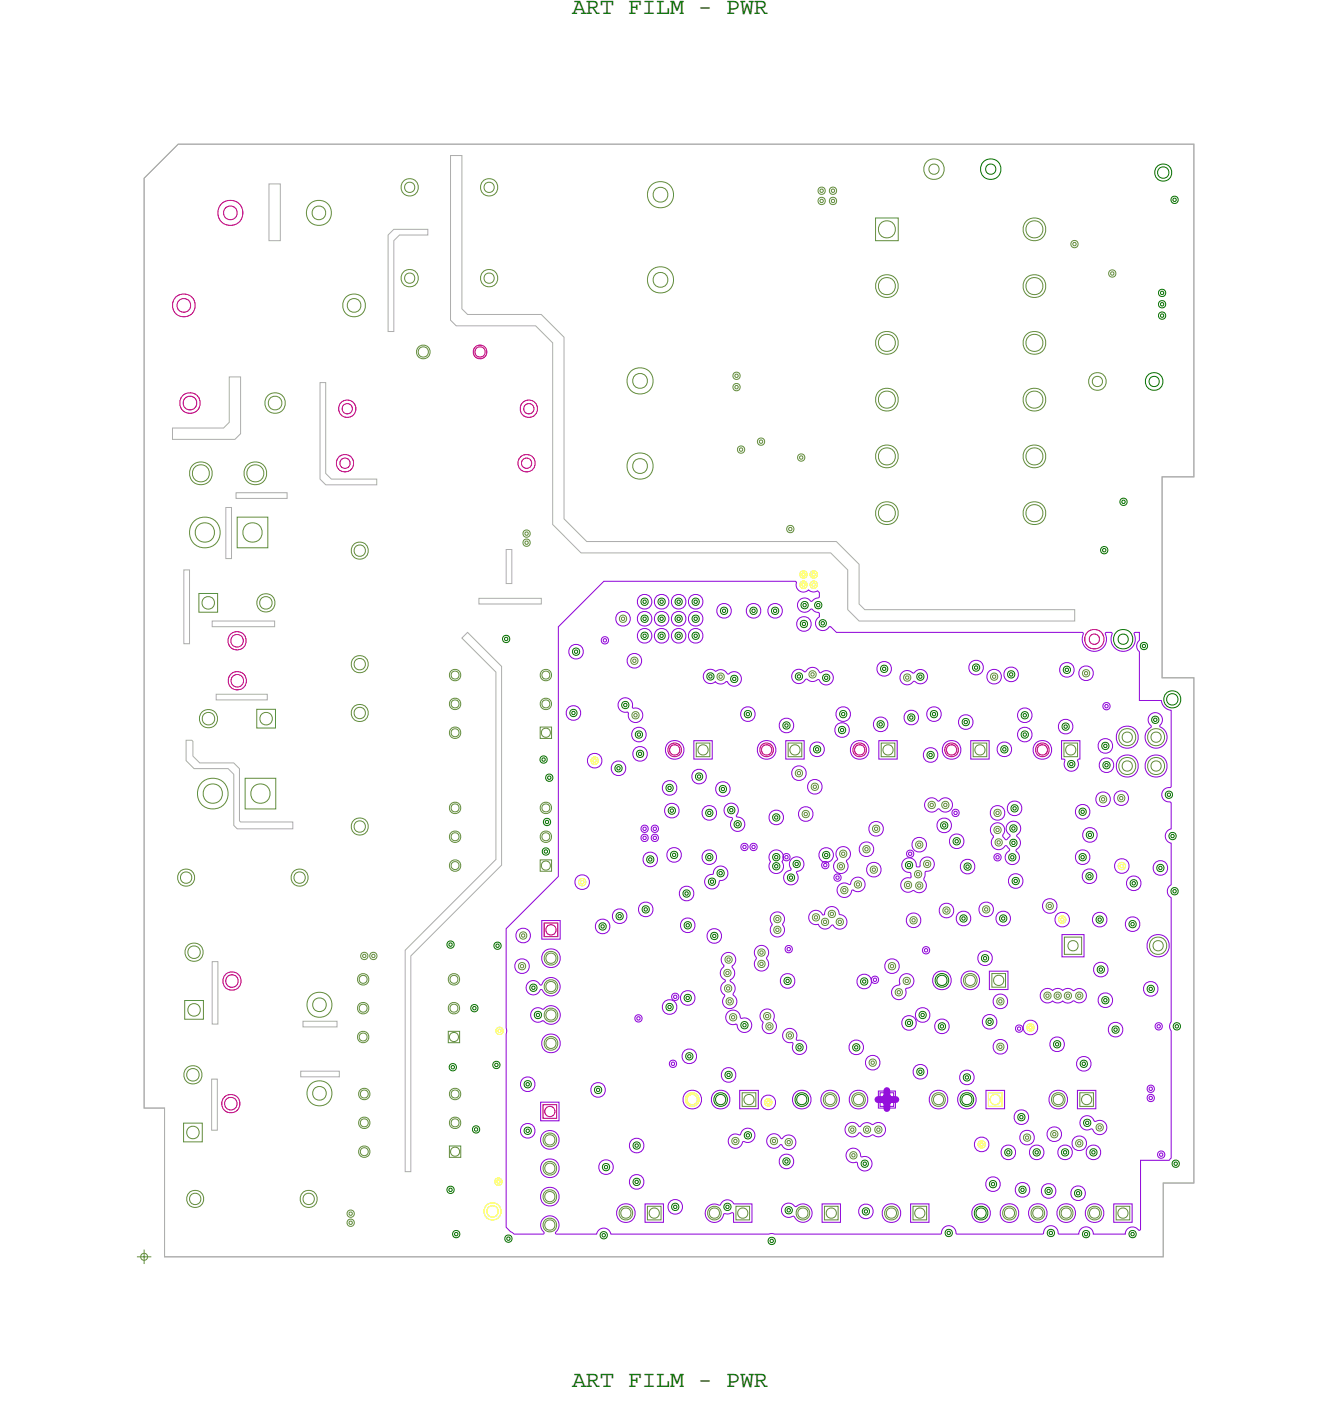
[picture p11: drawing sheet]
<svg xmlns="http://www.w3.org/2000/svg" width="118mm" height="123mm" viewBox="0 0 118 123" stroke-linecap="round" stroke-linejoin="round" font-family="sans-serif">
<defs><g id="words">
<g font-size="2.1">
<text x="50.4" y="1.2">ART FILM - PWR</text>
<text x="50.4" y="122.2">ART FILM - PWR</text>
</g>
</g></defs>
<!-- layer: Board Outline -->
<g fill="none" stroke="#acacac" stroke-width=".09">
<path d="M15.7 12.7h89.5v29.3h-2.8v17.7h2.8v44.5h-2.7v6.5h-88v-13.1h-1.8v-81.9zM23.7 16.2h1v5h-1zM39.7 13.7h1v13.5l.5 .5h6.5l2 2v16l2 2h22l2 2v3.5l.5 .5h18.5v1h-19l-1-1v-3.5l-1.5-1.5h-22l-2.5-2.5v-16l-1.5-1.5h-7l-.5-.5zM15.2 37.7h4.5l.5-.5v-4h1v5l-.5 .5h-5.5zM28.2 33.7h.5v8l.5 .5h4v.5h-4.5l-.5-.5zM34.2 20.7l.5-.5h3v.5h-2.5l-.5 .5v8h-.5zM16.2 50.2h.5v6.5h-.5zM18.7 54.7h5.5v.5h-5.5zM19.9 44.7h.5v4.5h-.5zM20.8 43.4h4.5v.5h-4.5zM40.7 56.2l.5-.5 3 3v17.5l-8 8v19h-.5v-19.5l8-8v-16.5zM42.2 52.7h5.5v.5h-5.5z"/>
<path d="M44.6 48.4h.5v3h-.5zM16.4 65.2h.5l.1 .1v1.3l.6 .6h3l.5 .5v4.6l.1 .1h4.6v.6h-4.9l-.3-.3v-4.5l-.5-.5h-3l-.7-.7zM19 61.1h4.6v.5h-4.6zM18.6 95h.5v4.5h-.5zM18.7 84.7h.5v5.5h-.5zM26.5 94.3h3.4v.5h-3.4zM26.7 89.9h3v.5h-3z"/>
</g>
<!-- layer: Nets -->
<g fill="none" stroke="#638b3a" stroke-width=".09">
<path d="M72.2 17.5l.2-.1 .2 .1 .1 .2-.1 .2-.2 .1-.2-.1-.1-.2zM72.2 16.6l.2-.1 .2 .1 .1 .2-.1 .2-.2 .1-.2-.1-.1-.2zM72.3 17.6l.1-.1 .1 .1v.2h-.1h-.1zM72.3 16.7l.1-.1 .1 .1v.2h-.1h-.1zM73.2 16.6l.2-.1 .2 .1 .1 .2-.1 .2-.2 .1-.2-.1-.1-.2zM73.2 17.5l.2-.1 .2 .1 .1 .2-.1 .2-.2 .1-.2-.1-.1-.2zM73.3 16.7l.1-.1 .1 .1v.2h-.1h-.1zM73.3 17.6l.1-.1 .1 .1v.2h-.1h-.1zM77.1 19.2h2v2h-2zM64.7 32.9l.2-.1 .2 .1 .1 .2-.1 .2-.2 .1-.2-.1-.1-.2zM64.7 33.9l.2-.1 .2 .1 .1 .2-.1 .2-.2 .1-.2-.1-.1-.2zM64.8 33l.1-.1 .1 .1v.2h-.1h-.1z"/>
<path d="M64.8 34l.1-.1 .1 .1v.2h-.1h-.1zM65.1 39.4l.2-.1 .2 .1 .1 .2-.1 .2-.2 .1-.2-.1-.1-.2zM65.2 39.5l.1-.1 .1 .1v.2h-.1h-.1zM66.8 38.7l.3-.1 .2 .1 .1 .2-.1 .2-.2 .1-.3-.1-.1-.2zM66.9 38.8l.2-.1 .1 .1v.2h-.1h-.2zM94.4 21.3l.3-.1 .2 .1 .1 .2-.1 .2-.2 .1-.3-.1v-.2zM94.5 21.4l.2-.1 .1 .1v.2h-.1h-.2zM97.8 23.9l.2-.1 .2 .1 .1 .2-.1 .2-.2 .1-.2-.1-.1-.2zM97.9 24l.1-.1 .1 .1v.2h-.1h-.1zM17.5 52.3h1.7v1.6h-1.7zM20.9 45.5h2.7v2.7h-2.7zM39.8 59.2l.3-.1 .3 .1v.3v.2l-.3 .1-.3-.1v-.2z"/>
<path d="M46.2 47.6l.2-.1 .2 .1 .1 .2-.1 .2-.2 .1-.2-.1-.1-.2zM46.2 46.8l.2-.1 .2 .1 .1 .2-.1 .2-.2 .1-.2-.1-.1-.2zM46.3 47.7l.1-.1 .1 .1v.2h-.1h-.1zM46.3 46.9l.1-.1 .1 .1v.2h-.1h-.1zM47.8 59.2l.3-.1 .3 .1v.3v.2l-.3 .1-.3-.1v-.2zM54.7 54.3l.2-.1 .2 .1 .1 .2-.1 .2-.2 .1-.2-.1-.1-.2zM54.8 54.4l.1-.1 .1 .1v.2h-.1h-.1zM55.7 58l.2-.1 .2 .1 .1 .2-.1 .2-.2 .1-.2-.1-.1-.2zM55.8 58.1l.1-.1 .1 .1v.2h-.1h-.1zM63.3 59.4l.2-.1 .2 .1 .1 .2-.1 .2-.2 .1-.2-.1-.1-.2zM63.4 59.5l.1-.1 .1 .1v.2h-.1h-.1zM69.4 46.4l.2-.1 .3 .1 .1 .2-.1 .2-.3 .1-.2-.1-.1-.2z"/>
<path d="M69.5 46.5l.1-.1 .2 .1v.2h-.2h-.1zM70.4 40.1l.2-.1 .2 .1 .1 .2-.1 .2-.2 .1-.2-.1-.1-.2zM70.5 40.2l.1-.1 .1 .1v.2h-.1h-.1zM71.4 59.2l.2-.1 .2 .1 .1 .2-.1 .2-.2 .1-.2-.1-.1-.2zM71.5 59.3l.1-.1 .1 .1v.2h-.1h-.1zM79.7 59.5l.2-.1 .3 .1 .1 .2-.1 .2-.3 .1-.2-.1-.1-.2zM79.8 59.6l.1-.1 .2 .1v.2h-.2h-.1zM87.4 59.4l.2-.1 .2 .1 .1 .2-.1 .2-.2 .1-.2-.1-.1-.2zM87.5 59.5l.1-.1 .1 .1v.2h-.1h-.1zM95.5 59.1l.2-.1 .2 .1 .1 .2-.1 .2-.2 .1-.2-.1-.1-.2zM95.6 59.2l.1-.1 .1 .1v.2h-.1h-.1zM21.6 68.5h2.7v2.7h-2.7z"/>
<path d="M22.6 62.5h1.7v1.6h-1.7zM39.8 64.3l.3-.1 .3 .1v.2v.3l-.3 .1-.3-.1v-.3zM39.8 70.9l.3-.1 .3 .1v.3v.2l-.3 .1-.3-.1v-.2zM39.8 76l.3-.1 .3 .1v.2v.3l-.3 .1-.3-.1v-.3zM39.8 61.8l.3-.2 .3 .2v.2v.2l-.3 .1-.3-.1v-.2zM39.8 73.5l.3-.2 .3 .2v.2v.2l-.3 .1-.3-.1v-.2zM47.6 64h1v1h-1zM47.6 75.7h1v1h-1zM47.8 61.8l.3-.2 .3 .2v.2v.2l-.3 .1-.3-.1v-.2zM47.8 73.5l.3-.2 .3 .2v.2v.2l-.3 .1-.3-.1v-.2zM47.8 70.9l.3-.1 .3 .1v.3v.2l-.3 .1-.3-.1v-.2zM55.8 62.8l.2-.1 .2 .1 .1 .2-.1 .2-.2 .1-.2-.1-.1-.2z"/>
<path d="M55.9 62.9l.1-.1 .1 .1v.2h-.1h-.1zM61.3 65.4h1.2v1.2h-1.2zM69.4 65.4h1.2v1.2h-1.2zM70.2 67.9l.2-.1 .2 .1 .1 .2-.1 .2-.2 .1-.2-.1-.1-.2zM70.3 68l.1-.1 .1 .1v.2h-.1h-.1zM70.8 71.5l.2-.1 .2 .1 .1 .2-.1 .2-.2 .1-.2-.1-.1-.2zM70.9 71.6l.1-.1 .1 .1v.2h-.1h-.1zM71.6 69.1l.2-.1 .2 .1 .1 .2-.1 .2-.2 .1-.2-.1-.1-.2zM71.7 69.2l.1-.1 .1 .1v.2h-.1h-.1zM73.9 76.1l.2-.1 .2 .1 .1 .2-.1 .2-.2 .1-.2-.1-.1-.2zM74 76.2l.1-.1 .1 .1v.2h-.1h-.1zM74.1 75l.2-.1 .2 .1 .1 .2-.1 .2-.2 .1-.2-.1-.1-.2z"/>
<path d="M74.2 78.2l.2-.1 .2 .1 .1 .2-.1 .2-.2 .1-.2-.1-.1-.2zM74.2 75.1l.1-.1 .1 .1v.2h-.1h-.1zM74.3 78.3l.1-.1 .1 .1v.2h-.1h-.1zM75.4 77.7l.2-.1 .2 .1 .1 .2-.1 .2-.2 .1-.2-.1-.1-.2zM75.5 77.8l.1-.1 .1 .1v.2h-.1h-.1zM76.1 74.6l.2-.1 .3 .1 .1 .2-.1 .2-.3 .1-.2-.1-.1-.2zM76.2 74.7l.1-.1 .2 .1v.2h-.2h-.1zM76.8 76.4l.2-.1 .2 .1 .1 .2-.1 .2-.2 .1-.2-.1-.1-.2zM76.9 76.5l.1-.1 .1 .1v.2h-.1h-.1zM77 72.8l.2-.1 .2 .1 .1 .2-.1 .2-.2 .1-.2-.1-.1-.2zM77.1 72.9l.1-.1 .1 .1v.2h-.1h-.1zM77.6 65.4h1.2v1.2h-1.2z"/>
<path d="M79.8 77.7l.2-.1 .2 .1 .1 .2-.1 .3-.2 .1-.2-.1-.1-.3zM79.9 77.9l.1-.1 .1 .1v.1l-.1 .1-.1-.1zM80.7 76.8l.2-.1 .2 .1 .1 .2-.1 .2-.2 .1-.2-.1-.1-.2zM80.8 77.8l.2-.1 .2 .1 .1 .2-.1 .2-.2 .1-.2-.1-.1-.2zM80.8 74.2l.2-.1 .2 .1 .1 .2-.1 .2-.2 .1-.2-.1-.1-.2zM80.8 76.9l.1-.1 .1 .1v.2h-.1h-.1zM80.9 77.9l.1-.1 .1 .1v.2h-.1h-.1zM80.9 74.3l.1-.1 .1 .1v.2h-.1h-.1zM81.5 75.9l.2-.1 .2 .1 .1 .2-.1 .2-.2 .1-.2-.1-.1-.2zM81.6 76l.1-.1 .1 .1v.2h-.1h-.1zM81.9 70.7l.2-.1 .2 .1 .1 .2-.1 .2-.2 .1-.2-.1-.1-.2zM82 70.8l.1-.1 .1 .1v.2h-.1h-.1z"/>
<path d="M83.1 70.7l.2-.1 .2 .1 .1 .2-.1 .2-.2 .1-.2-.1-.1-.2zM83.2 80l.2-.1 .2 .1 .1 .2-.1 .2-.2 .1-.2-.1-.1-.2zM83.2 70.8l.1-.1 .1 .1v.2h-.1h-.1zM85.7 65.4h1.2v1.2h-1.2zM86.7 79.9l.2-.1 .2 .1 .1 .2-.1 .2-.2 .1-.2-.1-.1-.2zM87.7 71.4l.2-.1 .2 .1 .1 .2-.1 .2-.2 .1-.2-.1-.1-.2zM87.7 72.9l.2-.1 .2 .1 .1 .2-.1 .2-.2 .1-.2-.1-.1-.2zM87.8 74l.2-.1 .2 .1 .1 .2-.1 .2-.2 .1-.2-.1-.1-.2zM87.8 71.5l.1-.1 .1 .1v.2h-.1h-.1zM87.8 73l.1-.1 .1 .1v.2h-.1h-.1zM87.9 74.1l.1-.1 .1 .1v.2h-.1h-.1zM92.3 79.6l.2-.1 .2 .1 .1 .2-.1 .2-.2 .1-.2-.1-.1-.2z"/>
<path d="M92.4 79.7l.1-.1 .1 .1v.2h-.1h-.1zM93.7 65.4h1.2v1.2h-1.1zM97 70.2l.2-.1 .2 .1 .1 .2-.1 .2-.2 .1-.2-.1-.1-.2zM97.1 70.3l.1-.1 .1 .1v.2h-.1h-.1zM98.6 70.1l.2-.1 .2 .1 .1 .2-.1 .2-.2 .1-.2-.1-.1-.2zM98.7 70.2l.1-.1 .1 .1v.2h-.1h-.1zM16.2 98.9h1.6v1.7h-1.6zM16.3 88.1h1.6v1.7h-1.6zM31.7 91.1l.3-.1 .3 .1v.2v.3l-.3 .1-.3-.1-.1-.3zM31.7 86l.3-.1 .3 .1v.3v.2l-.3 .1-.3-.1-.1-.2zM31.7 88.6l.3-.2 .3 .2v.2v.2l-.3 .1-.3-.1-.1-.2zM31.8 96.1l.3-.1 .3 .1v.3v.2l-.3 .1-.3-.1v-.2z"/>
<path d="M31.8 98.7l.3-.2 .3 .2v.2v.2l-.3 .1-.3-.1v-.2zM31.9 84l.2-.1 .2 .1 .1 .2-.1 .2-.2 .1-.2-.1-.1-.2zM32 84.1l.1-.1 .1 .1v.2h-.1h-.1zM32.7 84l.2-.1 .2 .1 .1 .2-.1 .2-.2 .1-.2-.1-.1-.2zM32.8 84.1l.1-.1 .1 .1v.2h-.1h-.1zM39.5 90.8h1v1h-1zM39.7 88.6l.3-.2 .3 .2v.2v.2l-.3 .1-.3-.1v-.2zM39.7 86l.3-.1 .3 .1v.3v.2l-.3 .1-.3-.1v-.2zM39.8 98.7l.3-.2 .3 .2v.2v.2l-.3 .1-.3-.1v-.2zM39.8 96.1l.3-.1 .3 .1v.3v.2l-.3 .1-.3-.1v-.2zM45.8 84.9l.2-.1 .2 .1 .1 .2-.1 .2-.2 .1-.2-.1-.1-.2zM45.9 82.2l.2-.1 .2 .1 .1 .2-.1 .2-.2 .1-.2-.1-.1-.2z"/>
<path d="M45.9 85l.1-.1 .1 .1v.2h-.1h-.1zM46 82.3l.1-.1 .1 .1v.2h-.1h-.1zM63.9 85.5l.2-.1 .2 .1 .1 .2-.1 .2-.2 .1-.2-.1-.1-.2zM63.9 86.8l.3-.1 .2 .1 .1 .3-.1 .2-.2 .1-.3-.1-.1-.2zM64 84.3l.2-.1 .2 .1 .1 .2-.1 .2-.2 .1-.2-.1-.1-.2zM64 85.6l.1-.1 .1 .1v.2h-.1h-.1zM64 87l.2-.1 .1 .1v.1l-.1 .1-.2-.1zM64.1 88l.2-.1 .2 .1 .1 .2-.1 .2-.2 .1-.2-.1-.1-.2zM64.1 84.4h.1h.1v.2l-.1 .1-.1-.1zM64.2 88.1l.1-.1 .1 .1v.2h-.1h-.1zM64.4 89.4l.2-.1 .2 .1 .1 .2-.1 .2-.2 .1-.2-.1-.1-.2zM64.5 89.5l.1-.1 .1 .1v.2h-.1h-.1z"/>
<path d="M65.4 96.2h1.2v1.2h-1.2zM66.9 83.7l.2-.1 .2 .1 .1 .2-.1 .2-.2 .1-.2-.1-.1-.2zM66.9 84.7l.2-.1 .2 .1 .1 .2-.1 .2-.2 .1-.2-.1-.1-.2zM67 83.8l.1-.1 .1 .1v.2h-.1h-.1zM67 84.8l.1-.1 .1 .1v.2h-.1h-.1zM67.4 89.3l.2-.1 .2 .1 .1 .2-.1 .2-.2 .1-.2-.1-.1-.2zM67.5 89.4l.1-.1 .1 .1v.2h-.1h-.1zM67.6 90.2l.2-.1 .2 .1 .1 .2-.1 .2-.2 .1-.2-.1-.1-.2zM67.7 90.3l.1-.1 .1 .1v.2h-.1h-.1zM68.3 81.7l.2-.1 .2 .1 .1 .2-.1 .2-.2 .1-.2-.1-.1-.2zM68.3 80.7l.2-.1 .2 .1 .1 .2-.1 .3-.2 .1-.2-.1-.1-.3zM68.4 81.8l.1-.1 .1 .1v.2h-.1h-.1z"/>
<path d="M68.4 80.9l.1-.1 .1 .1v.1l-.1 .1-.1-.1zM69.4 91l.2-.1 .2 .1 .1 .2-.1 .2-.2 .1-.2-.1-.1-.2zM69.5 91.1l.1-.1 .1 .1v.2h-.1h-.1zM71.7 80.6l.2-.1 .2 .1 .1 .2-.1 .2-.2 .1-.2-.1-.1-.2zM71.8 80.7l.1-.1 .1 .1v.2h-.1h-.1zM72.5 81l.2-.1 .2 .1 .1 .2-.1 .2-.2 .1-.2-.1-.1-.2zM72.6 81.1l.1-.1 .1 .1v.2h-.1h-.1zM73.1 80.3l.2-.1 .2 .1 .1 .2-.1 .2-.2 .1-.2-.1-.1-.2zM73.2 80.4l.1-.1 .1 .1v.2h-.1h-.1zM73.8 81l.2-.1 .2 .1 .1 .2-.1 .2-.2 .1-.2-.1-.1-.2zM73.9 81.1l.1-.1 .1 .1v.2h-.1h-.1zM74.9 99.3l.2-.1 .2 .1 .1 .2-.1 .2-.2 .1-.2-.1-.1-.2z"/>
<path d="M75 99.4l.1-.1 .1 .1v.2h-.1h-.1zM76.2 99.3l.2-.1 .2 .1 .1 .2-.1 .2-.2 .1-.2-.1-.1-.2zM76.3 99.4l.1-.1 .1 .1v.2h-.1h-.1zM76.7 93.4l.2-.1 .2 .1 .1 .2-.1 .2-.2 .1-.2-.1-.1-.2zM76.8 93.5l.1-.1 .1 .1v.2h-.1h-.1zM77.2 99.3l.2-.1 .2 .1 .1 .2-.1 .2-.2 .1-.2-.1-.1-.2zM77.3 99.4l.1-.1 .1 .1v.2h-.1h-.1zM78.4 84.9l.2-.1 .2 .1 .1 .2-.1 .2-.2 .1-.2-.1-.1-.2zM78.5 85l.1-.1 .1 .1v.2h-.1h-.1zM79 87.2l.2-.1 .2 .1 .1 .2-.1 .2-.2 .1-.2-.1-.1-.2zM79.1 87.3l.1-.1 .1 .1v.2h-.1h-.1zM79.7 86.2l.2-.1 .2 .1 .1 .2-.1 .2-.2 .1-.2-.1-.1-.2z"/>
<path d="M79.8 86.3l.1-.1 .1 .1v.2h-.1h-.1zM80.3 80.8l.2-.1 .2 .1 .1 .3-.1 .2-.2 .1-.2-.1-.1-.2zM80.4 81l.1-.1 .1 .1v.1l-.1 .1-.1-.1zM83.3 80.1l.1-.1 .1 .1v.2h-.1h-.1zM86.8 80l.1-.1 .1 .1v.2h-.1h-.1zM87.4 85.7h1.2v1.2h-1.2zM87.9 88l.2-.1 .3 .1 .1 .2-.1 .2-.3 .1-.2-.1-.1-.2zM87.9 92l.2-.1 .3 .1 .1 .2-.1 .2-.3 .1-.2-.1-.1-.2zM88 88.1l.1-.1 .2 .1v.2h-.2h-.1zM88 92.1l.1-.1 .2 .1v.2h-.2h-.1zM90.3 100l.2-.1 .2 .1 .1 .2-.1 .2-.2 .1-.2-.1-.1-.2zM92.1 87.5l.2-.1 .2 .1 .1 .2-.1 .2-.2 .1-.2-.1-.1-.2z"/>
<path d="M92.2 87.6l.1-.1 .1 .1v.2h-.1h-.1zM92.7 99.7l.2-.1 .2 .1 .1 .2-.1 .2-.2 .1-.2-.1-.1-.2zM92.8 99.8l.1-.1 .1 .1v.2h-.1h-.1zM93 87.5l.2-.1 .2 .1 .1 .2-.1 .2-.2 .1-.2-.1-.1-.2zM93.1 87.6l.1-.1 .1 .1v.2h-.1h-.1zM93.8 82.5h1.5v1.6h-1.5zM93.9 87.5l.2-.1 .2 .1 .1 .2-.1 .2-.2 .1-.2-.1-.1-.2zM94 87.6l.1-.1 .1 .1v.2h-.1h-.1zM94.9 87.5l.2-.1 .2 .1 .1 .2-.1 .2-.2 .1-.2-.1-.1-.2zM95 87.6l.1-.1 .1 .1v.2h-.1h-.1zM95.1 96.2h1.2v1.2h-1.2zM96.7 99.1l.2-.1 .2 .1 .1 .2-.1 .2-.2 .1-.2-.1-.1-.2z"/>
<path d="M96.8 99.2l.1-.1 .1 .1v.2h-.1h-.1zM30.7 106.7l.2-.1 .2 .1 .1 .2-.1 .2-.2 .1-.2-.1-.1-.2zM30.7 107.5l.2-.1 .2 .1 .1 .2-.1 .2-.2 .1-.2-.1-.1-.2zM30.8 106.8l.1-.1 .1 .1v.2h-.1h-.1zM30.8 107.6l.1-.1 .1 .1v.2h-.1h-.1zM31.8 101.2l.3-.1 .3 .1v.2v.3l-.3 .1-.3-.1v-.3zM39.6 100.9h1v1h-1zM57 106.2h1.2v1.2h-1.2zM64.6 100.3l.2-.1 .2 .1 .1 .2-.1 .2-.2 .1-.2-.1-.1-.2zM64.7 100.4l.1-.1 .1 .1v.2h-.1h-.1zM64.8 106.2h1.2v1.2h-1.2zM68 100.3l.2-.1 .2 .1 .1 .2-.1 .2-.2 .1-.2-.1-.1-.2z"/>
<path d="M68.1 100.4l.1-.1 .1 .1v.2h-.1h-.1zM69.3 100.4l.2-.1 .2 .1 .1 .2-.1 .2-.2 .1-.2-.1-.1-.2zM69.4 100.5l.1-.1 .1 .1v.2h-.1h-.1zM72.6 106.2h1.2v1.2h-1.2zM75 101.5l.2-.1 .2 .1 .1 .3-.1 .2-.2 .1-.2-.1-.1-.2zM75.1 101.7l.1-.1 .1 .1v.1l-.1 .1-.1-.1zM80.4 106.2h1.2v1.2h-1.2zM90.4 100.1l.1-.1 .1 .1v.2h-.1h-.1zM94.9 100.5l.2-.1 .2 .1 .1 .2-.1 .2-.2 .1-.2-.1-.1-.2zM95 100.6l.1-.1 .1 .1v.2h-.1h-.1zM98.3 106.2h1.2v1.2h-1.2z"/>
<circle cx="28.1" cy="18.8" r="1.11"/>
<circle cx="28.1" cy="18.8" r=".6"/>
<circle cx="36.1" cy="16.5" r=".45"/>
<circle cx="36.1" cy="16.5" r=".77"/>
<circle cx="43.1" cy="16.5" r=".45"/>
<circle cx="43.1" cy="16.5" r=".77"/>
<circle cx="58.2" cy="17.2" r="1.16"/>
<circle cx="58.2" cy="17.2" r=".65"/>
<circle cx="82.3" cy="14.9" r=".91"/>
<circle cx="82.3" cy="14.9" r=".45"/>
<circle cx="24.2" cy="35.5" r=".91"/>
<circle cx="24.2" cy="35.5" r=".6"/>
<circle cx="31.2" cy="26.9" r="1.01"/>
<circle cx="31.2" cy="26.9" r=".6"/>
<circle cx="36.1" cy="24.5" r=".45"/>
<circle cx="36.1" cy="24.5" r=".77"/>
<circle cx="37.3" cy="31" r=".45"/>
<circle cx="37.3" cy="31" r=".6"/>
<circle cx="43.1" cy="24.5" r=".45"/>
<circle cx="43.1" cy="24.5" r=".77"/>
<circle cx="56.4" cy="33.6" r="1.16"/>
<circle cx="56.4" cy="33.6" r=".65"/>
<circle cx="58.2" cy="24.7" r="1.16"/>
<circle cx="58.2" cy="24.7" r=".65"/>
<circle cx="78.1" cy="35.2" r="1.01"/>
<circle cx="78.1" cy="30.2" r="1.01"/>
<circle cx="78.1" cy="25.2" r="1.01"/>
<circle cx="78.1" cy="35.2" r=".76"/>
<circle cx="78.1" cy="20.2" r=".76"/>
<circle cx="78.1" cy="30.2" r=".76"/>
<circle cx="78.1" cy="25.2" r=".76"/>
<circle cx="91.1" cy="25.2" r="1.01"/>
<circle cx="91.1" cy="35.2" r="1.01"/>
<circle cx="91.1" cy="30.2" r="1.01"/>
<circle cx="91.1" cy="20.2" r="1.01"/>
<circle cx="91.1" cy="20.2" r=".76"/>
<circle cx="91.1" cy="25.2" r=".76"/>
<circle cx="91.1" cy="30.2" r=".76"/>
<circle cx="91.1" cy="35.2" r=".76"/>
<circle cx="96.7" cy="33.6" r=".45"/>
<circle cx="96.7" cy="33.6" r=".78"/>
<circle cx="17.7" cy="41.7" r="1.01"/>
<circle cx="17.7" cy="41.7" r=".76"/>
<circle cx="18" cy="46.9" r="1.36"/>
<circle cx="18" cy="46.9" r=".86"/>
<circle cx="18.3" cy="53.1" r=".55"/>
<circle cx="22.2" cy="46.9" r=".86"/>
<circle cx="22.5" cy="41.7" r="1.01"/>
<circle cx="22.5" cy="41.7" r=".76"/>
<circle cx="23.4" cy="53.1" r=".55"/>
<circle cx="23.4" cy="53.1" r=".81"/>
<circle cx="31.7" cy="48.5" r=".5"/>
<circle cx="31.7" cy="58.5" r=".5"/>
<circle cx="31.7" cy="58.5" r=".76"/>
<circle cx="31.7" cy="48.5" r=".76"/>
<circle cx="40.1" cy="59.5" r=".5"/>
<circle cx="48.1" cy="59.5" r=".5"/>
<circle cx="56.4" cy="41.1" r="1.16"/>
<circle cx="56.4" cy="41.1" r=".65"/>
<circle cx="78.1" cy="40.2" r="1.01"/>
<circle cx="78.1" cy="45.2" r="1.01"/>
<circle cx="78.1" cy="40.2" r=".76"/>
<circle cx="78.1" cy="45.2" r=".76"/>
<circle cx="91.1" cy="40.2" r="1.01"/>
<circle cx="91.1" cy="45.2" r="1.01"/>
<circle cx="91.1" cy="40.2" r=".76"/>
<circle cx="91.1" cy="45.2" r=".76"/>
<circle cx="16.4" cy="77.3" r=".5"/>
<circle cx="16.4" cy="77.3" r=".76"/>
<circle cx="18.4" cy="63.3" r=".55"/>
<circle cx="18.4" cy="63.3" r=".81"/>
<circle cx="18.7" cy="69.9" r="1.36"/>
<circle cx="18.7" cy="69.9" r=".86"/>
<circle cx="22.9" cy="69.9" r=".86"/>
<circle cx="23.4" cy="63.3" r=".55"/>
<circle cx="26.4" cy="77.3" r=".5"/>
<circle cx="26.4" cy="77.3" r=".76"/>
<circle cx="31.7" cy="72.8" r=".5"/>
<circle cx="31.7" cy="62.8" r=".5"/>
<circle cx="31.7" cy="72.8" r=".76"/>
<circle cx="31.7" cy="62.8" r=".76"/>
<circle cx="40.1" cy="64.5" r=".5"/>
<circle cx="40.1" cy="62" r=".5"/>
<circle cx="40.1" cy="76.2" r=".5"/>
<circle cx="40.1" cy="71.2" r=".5"/>
<circle cx="40.1" cy="73.7" r=".5"/>
<circle cx="48.1" cy="62" r=".5"/>
<circle cx="48.1" cy="73.7" r=".5"/>
<circle cx="48.1" cy="71.2" r=".5"/>
<circle cx="48.1" cy="64.5" r=".4"/>
<circle cx="48.1" cy="76.2" r=".4"/>
<circle cx="61.9" cy="66.1" r=".45"/>
<circle cx="70" cy="66.1" r=".45"/>
<circle cx="78.2" cy="66.1" r=".45"/>
<circle cx="86.3" cy="66.1" r=".45"/>
<circle cx="94.3" cy="66.1" r=".45"/>
<circle cx="99.3" cy="67.5" r=".45"/>
<circle cx="99.3" cy="64.9" r=".45"/>
<circle cx="99.3" cy="67.5" r=".76"/>
<circle cx="99.3" cy="64.9" r=".76"/>
<circle cx="101.9" cy="64.9" r=".45"/>
<circle cx="101.9" cy="67.5" r=".45"/>
<circle cx="101.9" cy="67.5" r=".76"/>
<circle cx="101.9" cy="64.9" r=".76"/>
<circle cx="17" cy="99.8" r=".55"/>
<circle cx="17" cy="94.7" r=".55"/>
<circle cx="17" cy="94.7" r=".81"/>
<circle cx="17.1" cy="89" r=".55"/>
<circle cx="17.1" cy="83.9" r=".55"/>
<circle cx="17.1" cy="83.9" r=".81"/>
<circle cx="28.1" cy="88.5" r="1.11"/>
<circle cx="28.1" cy="96.3" r="1.11"/>
<circle cx="28.1" cy="96.3" r=".6"/>
<circle cx="28.1" cy="88.5" r=".6"/>
<circle cx="32" cy="88.8" r=".5"/>
<circle cx="32" cy="91.3" r=".5"/>
<circle cx="32" cy="86.3" r=".5"/>
<circle cx="32.1" cy="96.4" r=".5"/>
<circle cx="32.1" cy="98.9" r=".5"/>
<circle cx="40" cy="88.8" r=".5"/>
<circle cx="40" cy="86.3" r=".5"/>
<circle cx="40" cy="91.3" r=".4"/>
<circle cx="40.1" cy="98.9" r=".5"/>
<circle cx="40.1" cy="96.4" r=".5"/>
<circle cx="48.5" cy="86.9" r=".45"/>
<circle cx="48.5" cy="84.4" r=".45"/>
<circle cx="48.5" cy="91.9" r=".45"/>
<circle cx="48.5" cy="89.4" r=".45"/>
<circle cx="48.5" cy="86.9" r=".6"/>
<circle cx="48.5" cy="89.4" r=".6"/>
<circle cx="48.5" cy="91.9" r=".6"/>
<circle cx="48.5" cy="84.4" r=".6"/>
<circle cx="66" cy="96.9" r=".45"/>
<circle cx="73.1" cy="96.9" r=".45"/>
<circle cx="73.1" cy="96.9" r=".6"/>
<circle cx="75.6" cy="96.9" r=".45"/>
<circle cx="75.6" cy="96.9" r=".6"/>
<circle cx="82.7" cy="96.9" r=".45"/>
<circle cx="82.7" cy="96.9" r=".6"/>
<circle cx="85.5" cy="86.4" r=".45"/>
<circle cx="85.5" cy="86.4" r=".6"/>
<circle cx="88" cy="86.4" r=".45"/>
<circle cx="93.2" cy="96.9" r=".45"/>
<circle cx="93.2" cy="96.9" r=".6"/>
<circle cx="94.5" cy="83.3" r=".45"/>
<circle cx="95.7" cy="96.9" r=".45"/>
<circle cx="102" cy="83.3" r=".45"/>
<circle cx="102" cy="83.3" r=".77"/>
<circle cx="17.2" cy="105.6" r=".5"/>
<circle cx="17.2" cy="105.6" r=".76"/>
<circle cx="27.2" cy="105.6" r=".5"/>
<circle cx="27.2" cy="105.6" r=".76"/>
<circle cx="32.1" cy="101.4" r=".5"/>
<circle cx="40.1" cy="101.4" r=".4"/>
<circle cx="48.4" cy="107.9" r=".45"/>
<circle cx="48.4" cy="102.9" r=".45"/>
<circle cx="48.4" cy="100.4" r=".45"/>
<circle cx="48.4" cy="105.4" r=".45"/>
<circle cx="48.4" cy="102.9" r=".6"/>
<circle cx="48.4" cy="100.4" r=".6"/>
<circle cx="48.4" cy="107.9" r=".6"/>
<circle cx="48.4" cy="105.4" r=".6"/>
<circle cx="55.1" cy="106.9" r=".45"/>
<circle cx="55.1" cy="106.9" r=".6"/>
<circle cx="57.6" cy="106.9" r=".45"/>
<circle cx="62.9" cy="106.9" r=".45"/>
<circle cx="62.9" cy="106.9" r=".6"/>
<circle cx="65.4" cy="106.9" r=".45"/>
<circle cx="70.7" cy="106.9" r=".45"/>
<circle cx="70.7" cy="106.9" r=".6"/>
<circle cx="73.2" cy="106.9" r=".45"/>
<circle cx="78.5" cy="106.9" r=".45"/>
<circle cx="78.5" cy="106.9" r=".6"/>
<circle cx="81" cy="106.9" r=".45"/>
<circle cx="88.9" cy="106.9" r=".45"/>
<circle cx="88.9" cy="106.9" r=".6"/>
<circle cx="91.4" cy="106.9" r=".45"/>
<circle cx="91.4" cy="106.9" r=".6"/>
<circle cx="93.9" cy="106.9" r=".45"/>
<circle cx="93.9" cy="106.9" r=".6"/>
<circle cx="96.4" cy="106.9" r=".45"/>
<circle cx="96.4" cy="106.9" r=".6"/>
<circle cx="98.9" cy="106.9" r=".45"/>
</g>
<g fill="none" stroke="#ff0" stroke-width=".09">
<path d="M70.6 50.4l.2-.1 .2 .1 .1 .2-.1 .2-.2 .1-.2-.1-.1-.2zM70.6 51.3l.2-.1 .2 .1 .1 .2-.1 .2-.2 .1-.2-.1-.1-.2zM70.7 50.5l.1-.1 .1 .1v.2h-.1h-.1zM70.7 51.4l.1-.1 .1 .1v.2h-.1h-.1zM71.5 50.4l.2-.1 .2 .1 .1 .2-.1 .2-.2 .1-.2-.1-.1-.2zM71.5 51.3l.2-.1 .2 .1 .1 .2-.1 .2-.2 .1-.2-.1-.1-.2zM71.6 50.5l.1-.1 .1 .1v.2h-.1h-.1zM71.6 51.4l.1-.1 .1 .1v.2h-.1h-.1zM51.1 77.5l.2-.1 .2 .1 .1 .2-.1 .2-.2 .1-.2-.1-.1-.2zM51.2 77.6l.1-.1 .1 .1v.2h-.1h-.1zM52.2 66.8l.2-.1 .2 .1 .1 .2-.1 .2-.2 .1-.2-.1-.1-.2zM52.3 66.9l.1-.1 .1 .1v.2h-.1h-.1z"/>
<path d="M98.6 76.1l.2-.1 .3 .1 .1 .2-.1 .2-.3 .1-.2-.1-.1-.2zM98.7 76.2l.1-.1 .2 .1v.2h-.2h-.1zM43.8 90.6l.2-.1 .3 .1v.2v.2l-.3 .1-.2-.1-.1-.2zM43.9 90.7l.1-.1 .2 .1v.2h-.2h-.1zM67.5 96.9l.2-.1 .2 .1 .1 .2-.1 .2-.2 .1-.2-.1-.1-.2zM67.6 97l.1-.1 .1 .1v.2h-.1h-.1zM87.1 96.2h1.2v1.2h-1.2zM90.6 90.3l.2-.1 .2 .1 .1 .2-.1 .2-.2 .1-.2-.1-.1-.2zM90.7 90.4l.1-.1 .1 .1v.2h-.1h-.1zM93.4 80.8l.2-.1 .2 .1 .1 .2-.1 .2-.2 .1-.2-.1-.1-.2zM93.5 80.9l.1-.1 .1 .1v.2h-.1h-.1zM43.7 103.9l.2-.1 .3 .1v.2v.2l-.3 .1-.2-.1-.1-.2z"/>
<path d="M43.8 104l.1-.1 .2 .1v.2h-.2h-.1zM86.3 100.6l.2-.1 .2 .1 .1 .2-.1 .2-.2 .1-.2-.1-.1-.2zM86.4 100.7l.1-.1 .1 .1v.2h-.1h-.1z"/>
<circle cx="61" cy="96.9" r=".45"/>
<circle cx="61" cy="96.9" r=".6"/>
<circle cx="87.7" cy="96.9" r=".45"/>
<circle cx="43.4" cy="106.7" r=".5"/>
<circle cx="43.4" cy="106.7" r=".76"/>
</g>
<path d="M77.4 96.8h.7zM78.1 96.8h.8zM78.1 96.1v.7zM78.1 96.8v.8z" fill="none" stroke="#8d00d9" stroke-width=".6"/>
<g fill="none" stroke="#8d00d9" stroke-width=".09">
<path d="M49.2 55.2l4-4h16.9l.1 .1v.4l.1 .3 .3 .1h.3a.38 .38 0 0 1 .6 0l.5-.1 .2 .2v.4l-.4 .1-.3 .3-.4-.3h-.5l-.3 .3v.5l.1 .2 .3 .2h.4l.4-.3 .3 .3 .4 .1v.3l-.3 .3v.4l.2 .4 .3 .1h.4l.3-.3 .6 .5h21.7l.1 .1a1.09 1.09 0 0 0 1 1.6 1.09 1.09 0 0 0 .9-1.7h.5l.1 .1a1.09 1.09 0 0 0 1 1.6 1.09 1.09 0 0 0 1-1.7h.4v.7l-.2 .5v.3l.2 .2v4.3h1.9a.99 .99 0 0 0 .9 .9v6.7l-.6 .2-.2 .5 .2 .5 .6 .2v2.3l-.4 .3-.1 .4 .1 .4 .4 .2v3.6l-.2 .3-.1 .3v.3l.3 .3v10.9l-.1 .4 .1 .4v11.2l-.2 .2h-2.5v6.1l-.8-.2-.4 .2-.1 .4h-2.9l-.2-.5-.4-.1-.5 .2-.1 .4h-1.8l-.3-.6-.4-.1-.5 .2-.2 .5h-7.6l-.2-.5-.5-.2-.4 .1-.3 .6h-29.1l-.2-.4-.4-.1-.4 .1-.2 .4h-3.6l-.1-.1 .1-.1a.82 .82 0 0 0-.1-1.2 .82 .82 0 0 0-1.1 .1 .82 .82 0 0 0 .1 1.2v.1h-2.6l-.7-.6v-26.3l4.6-4.6zM53.1 56.2l.2-.1 .2 .1 .1 .2-.1 .2-.2 .1-.2-.1-.1-.2zM53.2 56.3l.1-.1 .1 .1v.2h-.1h-.1zM62.2 59.1l.2-.1h.3a.47 .47 0 0 0 .7 0l.4 .1 .3 .3 .5-.2h.3l.3 .2 .1 .4-.1 .4-.4 .2h-.4l-.4-.4-.3 .2h-.3a.46 .46 0 0 0-.6 0h-.4l-.4-.3v-.4zM69.9 59.1l.5-.1 .6 .2 .3-.3 .4-.1 .3 .1 .3 .4 .4-.2 .4 .1 .3 .2v.4l-.2 .3-.3 .2-.4-.1-.4-.3-.5 .1-.6-.2-.3 .3-.4 .1-.3-.2-.2-.3v-.3zM79.5 59.2l.5-.1 .5 .2 .4-.3h.3l.4 .3 .1 .5-.1 .2-.3 .2h-.4l-.4-.2-.3 .3h-.4l-.3-.2-.2-.3v-.3zM54.6 61.7l.5-.2 .5 .1 .1 .3v.5h.6l.3 .3v.4l-.1 .3-.5 .2-.5-.1-.1-.3-.1-.4-.5-.1-.3-.3v-.4zM56.6 72.8l.2-.1 .2 .1 .1 .2-.1 .2-.2 .1-.2-.1-.1-.2zM56.6 73.6l.2-.1 .2 .1 .1 .2-.1 .2-.2 .1-.2-.1-.1-.2zM56.7 72.9l.1-.1 .1 .1v.2h-.1h-.1zM56.7 73.7l.1-.1 .1 .1v.2h-.1h-.1zM57.5 72.8l.2-.1 .2 .1 .1 .2-.1 .2-.2 .1-.2-.1-.1-.2z"/>
<path d="M57.5 73.6l.2-.1 .2 .1 .1 .2-.1 .2-.2 .1-.2-.1-.1-.2zM57.6 72.9l.1-.1 .1 .1v.2h-.1h-.1zM57.6 73.7l.1-.1 .1 .1v.2h-.1h-.1zM61.1 65.2h1.7v1.7h-1.7zM62.3 77.2l.5-.2 .2-.5 .3-.2 .5 .1 .3 .4v.3l-.1 .2-.3 .2-.3 .1-.2 .4-.3 .3-.4-.1-.3-.2-.1-.4zM64 70.9l.5-.2 .3 .1 .2 .2 .1 .4-.2 .5 .5 .2 .2 .4v.4l-.3 .2-.4 .1-.4-.3-.1-.3 .1-.5-.4-.2-.3-.4v-.3zM65.4 74.4l.2-.1 .2 .1 .1 .2-.1 .2-.2 .1-.2-.1-.1-.2zM65.5 74.5l.1-.1 .1 .1v.2h-.1h-.1zM66.2 74.4l.2-.1 .2 .1 .1 .2-.1 .2-.2 .1-.2-.1-.1-.2zM66.3 74.5l.1-.1 .1 .1v.2h-.1h-.1zM68 75l.3-.1h.4l.3 .3v.4a.66 .66 0 0 0 0 .7l-.2 .5-.4 .1-.5-.2-.1-.5a.66 .66 0 0 0 0-.7zM69.1 75.3l.2-.1 .2 .1 .1 .2-.1 .2-.2 .1-.2-.1-.1-.2z"/>
<path d="M69.2 75.4l.1-.1 .1 .1v.2h-.1h-.1zM69.2 65.2h1.7v1.7h-1.7zM69.8 75.7l.3-.2h.3l.3 .3 .1 .3-.1 .5-.5 .2 .1 .5-.1 .3-.2 .3h-.3l-.5-.2-.1-.4 .1-.5 .5-.2-.1-.5zM72.5 76l.2-.1 .3 .1v.2v.2l-.3 .1-.2-.1-.1-.2zM72.6 76.1l.1-.1 .2 .1v.2h-.2h-.1zM73.6 77.1l.2-.1 .2 .1 .1 .2-.1 .2-.2 .1-.2-.1-.1-.2zM73.7 77.2l.1-.1 .1 .1v.2h-.1h-.1zM73.8 74.8l.4-.2h.3l.3 .2 .1 .3v.4l-.3 .3 .1 .4v.3l-.2 .3-.3 .1-.5-.1-.2-.4v-.4l.3-.3-.1-.5zM73.9 78l.5-.2 .5 .1 .2-.4 .5-.2 .4 .1 .2 .5v.3l-.3 .2-.3 .1-.5-.1-.2 .5-.5 .1h-.3l-.3-.3v-.4zM77.4 65.2h1.7v1.7h-1.7zM79.6 75.8l.4-.2h.4l.2 .2 .1 .5 .2 .1 .2-.1v-.5l.4-.3h.4l.3 .3 .1 .4-.1 .3-.2 .2-.5 .1-.1 .7 .2 .3v.3l-.1 .2-.2 .2-.4 .1-.4-.2-.6 .2-.4-.3-.1-.4 .1-.3 .3-.3h.4l.1-.1-.1-.3-.4-.2-.3-.3v-.3zM80 75l.2-.1 .2 .1 .1 .2-.1 .2-.2 .1-.2-.1-.1-.2z"/>
<path d="M80.1 75.1l.1-.1 .1 .1v.2h-.1h-.1zM81.7 70.4l.5-.1 .5 .3 .4-.3h.4l.4 .3v.5l-.2 .3-.3 .1h-.3l-.4-.3-.4 .3h-.4l-.2-.2-.2-.3v-.3zM84 71.4l.2-.1 .2 .1 .1 .2-.1 .2-.2 .1-.2-.1-.1-.2zM84.1 71.5l.1-.1 .1 .1v.2h-.1h-.1zM85.5 65.2h1.7v1.7h-1.7zM87.4 72.7l.5-.2 .5 .2 .1 .4-.1 .5 .3 .4 .3-.4-.3-.5v-.3l.1-.3 .3-.1 .3-.1 .2 .1 .2 .2 .1 .5-.3 .5 .3 .4v.3l-.1 .3-.3 .3 .3 .3v.4l-.1 .2-.2 .3h-.5l-.4-.3v-.5l.4-.4-.3-.4h-.1l-.3 .3h-.3l-.3-.1-.3-.2v-.4l.1-.4-.2-.4v-.2zM87.7 75.3l.2-.1 .2 .1 .1 .2-.1 .2-.2 .1-.2-.1-.1-.2zM87.8 75.4h.1h.1v.2l-.1 .1-.1-.1zM93.5 65.2h1.7v1.7h-.2v.6l-.3 .4h-.5l-.4-.4v-.6h-.3zM97.3 62l.2-.1 .2 .1 .1 .2-.1 .2-.2 .1-.2-.1-.1-.2zM97.4 62.1l.1-.1 .1 .1v.2h-.1h-.1zM101.4 63l.4-.2 .5 .2 .1 .4-.2 .5v.1a.97 .97 0 0 1 .4 1.5 .97 .97 0 0 1-1.6 0 .97 .97 0 0 1 .4-1.5l-.2-.6z"/>
<path d="M46.5 86.6l.3-.2h.3l.3 .1 .2 .3 .2-.1a.82 .82 0 0 1 1.2-.4 .82 .82 0 0 1 0 1.3 .82 .82 0 0 1-1.3-.4h-.1l-.4 .4h-.5l-.2-.2-.1-.3v-.3zM47 88.9l.3-.1 .6 .1a.83 .83 0 0 1 1.2 0 .83 .83 0 0 1-.1 1.2 .83 .83 0 0 1-1.2-.2l-.5 .1-.4-.2-.1-.4zM47.6 97.1h1.7v1.6h-1.7zM47.7 81.1h1.7v1.6h-1.7zM56 89.5l.3-.1 .2 .1 .1 .2-.1 .2-.2 .1-.3-.1-.1-.2zM56.1 89.6l.2-.1 .1 .1v.2h-.1h-.2zM59.1 93.5l.2-.1 .2 .1 .1 .2-.1 .2-.2 .1-.2-.1-.1-.2zM59.2 93.6l.1-.1 .1 .1v.2h-.1h-.1zM59.3 87.6l.2-.1 .2 .1 .1 .2-.1 .2-.2 .1-.2-.1-.1-.2zM59.4 87.7l.1-.1 .1 .1v.2h-.1h-.1zM63.7 84.1l.3-.2h.4l.3 .2 .1 .4v.3l-.3 .3 .2 .4v.4l-.4 .5 .4 .5 .1 .3-.2 .4 .3 .3v.4l-.2 .4-.3 .1h-.4l-.3-.3v-.4l.2-.4-.4-.5 .1-.4 .3-.4-.3-.3-.1-.3v-.4l.3-.3-.2-.5zM64.1 89.1l.4-.1h.3l.3 .2 .2 .5h.4l.3 .1 .2 .4-.1 .5-.3 .2h-.4l-.3-.2-.2-.5h-.4l-.3-.1-.2-.5z"/>
<path d="M65.2 96h1.6v1.7h-1.6zM66.6 83.5l.3-.2h.3l.3 .2 .2 .2v.4l-.2 .3 .2 .3v.3l-.1 .3-.3 .2h-.5l-.3-.4v-.3l.1-.4-.1-.6zM67.1 89.1l.3-.2h.3l.3 .1 .2 .2v.3v.3l.2 .3v.3l-.1 .4-.3 .2h-.4l-.4-.3v-.3v-.3l-.2-.6zM68.1 80.5l.2-.2h.4l.3 .2 .1 .3v.3l-.1 .3 .1 .3v.3l-.2 .3-.2 .2h-.5l-.3-.4v-.3l.1-.4-.1-.5zM69.1 90.8l.5-.2 .5 .2 .1 .3v.5l.5 .1 .3 .3 .1 .4-.2 .3-.5 .2-.4-.2-.2-.4 .1-.4-.6-.1-.3-.3v-.4zM69.3 83.4l.2-.1 .2 .1 .1 .2-.1 .2-.2 .1-.2-.1-.1-.2zM69.4 83.5l.1-.1 .1 .1v.2h-.1h-.1zM71.4 80.4l.5-.2 .5 .2a.17 .17 0 0 0 0 .2 .17 .17 0 0 0 .2 0l.1-.4 .2-.2 .3-.1h.3l.3 .2 .2 .4 .3 .1 .2 .2 .1 .5-.2 .4-.3 .1h-.4l-.3-.3-.6 .3-.5-.1a.45 .45 0 0 0-.6-.3l-.3-.2-.1-.2v-.4zM74.7 99l.2-.1h.3l.6 .3 .5-.3h.2l.4 .2 .3-.2h.3l.4 .2 .1 .5-.2 .3-.3 .2h-.3l-.3-.2-.4 .2h-.2l-.6-.3-.3 .3h-.4l-.3-.1-.2-.3v-.4zM76.9 86.1l.2-.1 .2 .1 .1 .2-.1 .2-.2 .1-.2-.1-.1-.2zM77 86.2l.1-.1 .1 .1v.2h-.1h-.1zM77.4 96.1h1.5v1.5h-1.5z"/>
<path d="M77.5 96.2h1.2v1.2h-1.2zM79.4 85.9l.4-.1h.4l.2 .3 .1 .4-.2 .4-.5 .2v.4l-.1 .3-.3 .2h-.3l-.4-.2-.1-.5 .2-.4 .5-.2v-.4zM81.4 83.5l.2-.1 .2 .1 .1 .2-.1 .2-.2 .1-.2-.1-.1-.2zM81.5 83.6l.1-.1 .1 .1v.2h-.1h-.1zM86.9 96h1.6v1.7h-1.6zM87.2 85.5h1.6v1.7h-1.6zM89.6 90.4l.2-.1 .2 .1 .1 .2-.1 .2-.2 .1-.2-.1-.1-.2zM89.7 90.5l.1-.1 .1 .1v.2h-.1h-.1zM91.9 87.2l.2-.1h.3a.45 .45 0 0 0 .6 0h.3a.44 .44 0 0 0 .6 0h.3l.4 .2 .4-.2h.3l.3 .2 .1 .3-.1 .5-.3 .2h-.3l-.4-.1-.3 .1h-.3a.45 .45 0 0 0-.6 0h-.3a.46 .46 0 0 0-.6 0h-.4l-.3-.3-.1-.4zM93.6 82.3h1.9v2h-1.9zM94.9 96h1.7v1.7h-1.7zM95.3 98.5l.3-.2h.3l.3 .1 .3 .4 .4-.1 .3 .1 .3 .3-.1 .5-.2 .3h-.3l-.4-.1-.3-.4-.4 .1h-.3l-.2-.2-.1-.3v-.3z"/>
<path d="M101.2 95.7l.2-.1 .2 .1 .1 .2-.1 .2-.2 .1-.2-.1-.1-.2zM101.2 96.5l.2-.1 .2 .1 .1 .2-.1 .2-.2 .1-.2-.1-.1-.2zM101.3 95.8l.1-.1 .1 .1v.2h-.1h-.1zM101.3 96.6h.1h.1v.2l-.1 .1-.1-.1zM101.9 90.2l.2-.1 .2 .1 .1 .2-.1 .2-.2 .1-.2-.1-.1-.2zM102 90.3l.1-.1 .1 .1v.2h-.1h-.1zM56.8 106h1.7v1.7h-1.7zM62.4 106.3a1.19 1.19 0 0 1 1-.2l.3-.3 .4-.1 .3 .1 .3 .2h1.6v1.7h-1.7v-.9l-.8 .2a.81 .81 0 0 1-1.2 .6 .81 .81 0 0 1-.2-1.3zM64.4 100.1l.3-.2 .5 .1 .3-.5 .4-.1 .4 .1 .2 .5v.3l-.3 .2-.3 .1-.4-.1-.3 .5-.4 .1h-.3l-.3-.3v-.4zM67.7 100.1l.3-.2h.3l.6 .4 .4-.3h.4l.3 .3 .1 .5-.2 .3-.3 .1h-.4l-.4-.4-.4 .3h-.4l-.3-.2-.1-.2v-.3zM69 106.2l.5-.2 .7 .3a.82 .82 0 0 1 1.2 .1 .82 .82 0 0 1-.3 1.2 .82 .82 0 0 1-1.2-.5l-.5 .1-.4-.2-.1-.4zM72.4 106h1.7v1.7h-1.7z"/>
<path d="M74.7 101.3l.3-.2 .4 .1 .3 .2 .2 .5h.4l.3 .1 .2 .4-.1 .5-.3 .2h-.4l-.3-.2-.2-.5h-.4l-.3-.1-.3-.5zM80.2 106h1.7v1.7h-1.7zM98.1 106h1.7v1.7h-1.7zM102.1 101.5l.2-.1 .3 .1v.2v.2l-.3 .1-.2-.1-.1-.2zM102.2 101.6l.1-.1 .2 .1v.2h-.2h-.1z"/>
<circle cx="50.8" cy="57.4" r=".64"/>
<circle cx="54.9" cy="54.5" r=".64"/>
<circle cx="55.9" cy="58.2" r=".64"/>
<circle cx="56.8" cy="53" r=".64"/>
<circle cx="56.8" cy="54.5" r=".64"/>
<circle cx="56.8" cy="56" r=".64"/>
<circle cx="58.3" cy="54.5" r=".64"/>
<circle cx="58.3" cy="56" r=".64"/>
<circle cx="58.3" cy="53" r=".64"/>
<circle cx="59.8" cy="56" r=".64"/>
<circle cx="59.8" cy="54.5" r=".64"/>
<circle cx="59.8" cy="53" r=".64"/>
<circle cx="61.3" cy="53" r=".64"/>
<circle cx="61.3" cy="54.5" r=".64"/>
<circle cx="61.3" cy="56" r=".64"/>
<circle cx="63.8" cy="53.8" r=".64"/>
<circle cx="66.4" cy="53.8" r=".64"/>
<circle cx="68.3" cy="53.8" r=".64"/>
<circle cx="70.8" cy="55" r=".64"/>
<circle cx="77.9" cy="58.9" r=".64"/>
<circle cx="86" cy="58.8" r=".64"/>
<circle cx="87.6" cy="59.6" r=".64"/>
<circle cx="89.1" cy="59.4" r=".64"/>
<circle cx="94" cy="59" r=".64"/>
<circle cx="95.7" cy="59.3" r=".64"/>
<circle cx="50.5" cy="62.8" r=".64"/>
<circle cx="51.3" cy="77.7" r=".64"/>
<circle cx="52.4" cy="67" r=".64"/>
<circle cx="54.5" cy="67.7" r=".64"/>
<circle cx="56.3" cy="64.7" r=".64"/>
<circle cx="56.4" cy="66.4" r=".64"/>
<circle cx="57.3" cy="75.7" r=".64"/>
<circle cx="59" cy="69.4" r=".64"/>
<circle cx="59.2" cy="71.4" r=".64"/>
<circle cx="59.4" cy="75.3" r=".64"/>
<circle cx="59.4" cy="66.1" r=".83"/>
<circle cx="60.5" cy="78.7" r=".64"/>
<circle cx="61.6" cy="68.4" r=".64"/>
<circle cx="62.5" cy="75.5" r=".64"/>
<circle cx="62.5" cy="71.6" r=".64"/>
<circle cx="63.7" cy="69.5" r=".64"/>
<circle cx="65.9" cy="62.9" r=".64"/>
<circle cx="67.5" cy="66.1" r=".83"/>
<circle cx="68.4" cy="72" r=".64"/>
<circle cx="69.3" cy="63.9" r=".64"/>
<circle cx="70.4" cy="68.1" r=".64"/>
<circle cx="71" cy="71.7" r=".64"/>
<circle cx="71.8" cy="69.3" r=".64"/>
<circle cx="72" cy="66" r=".64"/>
<circle cx="72.8" cy="75.3" r=".64"/>
<circle cx="74.2" cy="64.3" r=".64"/>
<circle cx="74.3" cy="62.9" r=".64"/>
<circle cx="75.7" cy="66.1" r=".83"/>
<circle cx="76.3" cy="74.8" r=".64"/>
<circle cx="77" cy="76.6" r=".64"/>
<circle cx="77.2" cy="73" r=".64"/>
<circle cx="77.6" cy="63.8" r=".64"/>
<circle cx="80.3" cy="63.2" r=".64"/>
<circle cx="81" cy="74.4" r=".64"/>
<circle cx="82" cy="66.5" r=".64"/>
<circle cx="82.3" cy="62.9" r=".64"/>
<circle cx="83.2" cy="72.7" r=".64"/>
<circle cx="83.8" cy="66.1" r=".83"/>
<circle cx="84.3" cy="74.1" r=".64"/>
<circle cx="85.1" cy="63.6" r=".64"/>
<circle cx="85.3" cy="76.3" r=".64"/>
<circle cx="87.9" cy="71.6" r=".64"/>
<circle cx="88.5" cy="66" r=".64"/>
<circle cx="89.4" cy="71.2" r=".64"/>
<circle cx="89.5" cy="77.6" r=".64"/>
<circle cx="90.3" cy="64.7" r=".64"/>
<circle cx="90.3" cy="63" r=".64"/>
<circle cx="91.8" cy="66.1" r=".83"/>
<circle cx="92.5" cy="79.8" r=".64"/>
<circle cx="93.9" cy="64" r=".64"/>
<circle cx="95.4" cy="75.5" r=".64"/>
<circle cx="95.4" cy="71.5" r=".64"/>
<circle cx="96" cy="77.2" r=".64"/>
<circle cx="96" cy="73.5" r=".64"/>
<circle cx="97.2" cy="70.4" r=".64"/>
<circle cx="97.4" cy="65.7" r=".64"/>
<circle cx="97.5" cy="67.4" r=".64"/>
<circle cx="98.8" cy="70.3" r=".64"/>
<circle cx="98.8" cy="76.3" r=".64"/>
<circle cx="99.3" cy="67.5" r=".98"/>
<circle cx="99.3" cy="64.9" r=".98"/>
<circle cx="99.9" cy="77.8" r=".64"/>
<circle cx="101.9" cy="67.5" r=".98"/>
<circle cx="102.2" cy="76.5" r=".64"/>
<circle cx="46" cy="85.1" r=".64"/>
<circle cx="46.1" cy="82.4" r=".64"/>
<circle cx="46.5" cy="99.6" r=".64"/>
<circle cx="46.5" cy="95.5" r=".64"/>
<circle cx="48.5" cy="84.4" r=".83"/>
<circle cx="48.5" cy="91.9" r=".83"/>
<circle cx="52.7" cy="96" r=".64"/>
<circle cx="53.1" cy="81.6" r=".64"/>
<circle cx="54.6" cy="80.7" r=".64"/>
<circle cx="56.9" cy="80.1" r=".64"/>
<circle cx="59" cy="88.7" r=".64"/>
<circle cx="60.6" cy="87.9" r=".64"/>
<circle cx="60.6" cy="81.5" r=".64"/>
<circle cx="60.7" cy="93" r=".64"/>
<circle cx="61" cy="96.9" r=".83"/>
<circle cx="62.9" cy="82.4" r=".64"/>
<circle cx="63.5" cy="96.9" r=".83"/>
<circle cx="64.2" cy="94.7" r=".64"/>
<circle cx="67.7" cy="97.1" r=".64"/>
<circle cx="69.4" cy="86.4" r=".64"/>
<circle cx="70.6" cy="96.9" r=".83"/>
<circle cx="73.1" cy="96.9" r=".83"/>
<circle cx="75.4" cy="92.3" r=".64"/>
<circle cx="75.6" cy="96.9" r=".83"/>
<circle cx="76.1" cy="86.5" r=".64"/>
<circle cx="76.9" cy="93.6" r=".64"/>
<circle cx="78.1" cy="96.9" r=".45"/>
<circle cx="78.6" cy="85.1" r=".64"/>
<circle cx="80.1" cy="90.1" r=".64"/>
<circle cx="80.5" cy="81.1" r=".64"/>
<circle cx="81.1" cy="94.4" r=".64"/>
<circle cx="81.3" cy="89.4" r=".64"/>
<circle cx="82.7" cy="96.9" r=".83"/>
<circle cx="83" cy="90.4" r=".64"/>
<circle cx="83" cy="86.4" r=".83"/>
<circle cx="83.4" cy="80.2" r=".64"/>
<circle cx="84.9" cy="80.9" r=".64"/>
<circle cx="85.2" cy="94.9" r=".64"/>
<circle cx="85.2" cy="96.9" r=".83"/>
<circle cx="85.5" cy="86.4" r=".83"/>
<circle cx="86.8" cy="84.4" r=".64"/>
<circle cx="86.9" cy="80.1" r=".64"/>
<circle cx="87.2" cy="90" r=".64"/>
<circle cx="88.1" cy="88.2" r=".64"/>
<circle cx="88.1" cy="92.2" r=".64"/>
<circle cx="88.4" cy="80.9" r=".64"/>
<circle cx="90" cy="98.4" r=".64"/>
<circle cx="90.8" cy="90.5" r=".64"/>
<circle cx="92.9" cy="99.9" r=".64"/>
<circle cx="93.1" cy="92" r=".64"/>
<circle cx="93.2" cy="96.9" r=".83"/>
<circle cx="93.6" cy="81" r=".64"/>
<circle cx="95.5" cy="93.7" r=".64"/>
<circle cx="96.9" cy="81" r=".64"/>
<circle cx="97" cy="85.4" r=".64"/>
<circle cx="97.4" cy="88.1" r=".64"/>
<circle cx="98.3" cy="90.7" r=".64"/>
<circle cx="99.8" cy="81.4" r=".64"/>
<circle cx="101.4" cy="87.1" r=".64"/>
<circle cx="102" cy="83.3" r=".99"/>
<circle cx="48.4" cy="105.4" r=".83"/>
<circle cx="48.4" cy="102.9" r=".83"/>
<circle cx="48.4" cy="100.4" r=".83"/>
<circle cx="53.4" cy="102.8" r=".64"/>
<circle cx="55.1" cy="106.9" r=".83"/>
<circle cx="56.1" cy="100.9" r=".64"/>
<circle cx="56.1" cy="104.1" r=".64"/>
<circle cx="59.5" cy="106.3" r=".64"/>
<circle cx="69.3" cy="102.3" r=".64"/>
<circle cx="76.3" cy="106.7" r=".64"/>
<circle cx="78.5" cy="106.9" r=".83"/>
<circle cx="86.4" cy="106.9" r=".83"/>
<circle cx="86.5" cy="100.8" r=".64"/>
<circle cx="87.5" cy="104.3" r=".64"/>
<circle cx="88.8" cy="101.5" r=".64"/>
<circle cx="88.9" cy="106.9" r=".83"/>
<circle cx="90.1" cy="104.8" r=".64"/>
<circle cx="90.5" cy="100.2" r=".64"/>
<circle cx="91.3" cy="101.5" r=".64"/>
<circle cx="91.4" cy="106.9" r=".83"/>
<circle cx="92.4" cy="104.9" r=".64"/>
<circle cx="93.8" cy="101.5" r=".64"/>
<circle cx="93.9" cy="106.9" r=".83"/>
<circle cx="95" cy="105.1" r=".64"/>
<circle cx="95.1" cy="100.7" r=".64"/>
<circle cx="96.3" cy="101.5" r=".64"/>
<circle cx="96.4" cy="106.9" r=".83"/>
</g>
<g fill="none" stroke="#f00" stroke-width=".09">
<path d="M47.8 97.3h1.2v1.2h-1.2zM47.9 81.3h1.2v1.2h-1.2z"/>
<circle cx="20.3" cy="18.8" r="1.11"/>
<circle cx="20.3" cy="18.8" r=".6"/>
<circle cx="16.2" cy="26.9" r="1.01"/>
<circle cx="16.2" cy="26.9" r=".6"/>
<circle cx="16.7" cy="35.5" r=".91"/>
<circle cx="16.7" cy="35.5" r=".6"/>
<circle cx="30.6" cy="36" r=".45"/>
<circle cx="30.6" cy="36" r=".77"/>
<circle cx="42.3" cy="31" r=".45"/>
<circle cx="42.3" cy="31" r=".6"/>
<circle cx="46.6" cy="36" r=".45"/>
<circle cx="46.6" cy="36" r=".77"/>
<circle cx="20.9" cy="56.4" r=".55"/>
<circle cx="20.9" cy="56.4" r=".81"/>
<circle cx="20.9" cy="60" r=".55"/>
<circle cx="20.9" cy="60" r=".81"/>
<circle cx="30.4" cy="40.8" r=".45"/>
<circle cx="30.4" cy="40.8" r=".77"/>
<circle cx="46.4" cy="40.8" r=".45"/>
<circle cx="46.4" cy="40.8" r=".77"/>
<circle cx="96.4" cy="56.3" r=".45"/>
<circle cx="96.4" cy="56.3" r=".86"/>
<circle cx="59.4" cy="66.1" r=".45"/>
<circle cx="59.4" cy="66.1" r=".6"/>
<circle cx="67.5" cy="66.1" r=".45"/>
<circle cx="67.5" cy="66.1" r=".6"/>
<circle cx="75.7" cy="66.1" r=".45"/>
<circle cx="75.7" cy="66.1" r=".6"/>
<circle cx="83.8" cy="66.1" r=".45"/>
<circle cx="83.8" cy="66.1" r=".6"/>
<circle cx="91.8" cy="66.1" r=".45"/>
<circle cx="91.8" cy="66.1" r=".6"/>
<circle cx="20.3" cy="97.2" r=".55"/>
<circle cx="20.3" cy="97.2" r=".81"/>
<circle cx="20.4" cy="86.4" r=".55"/>
<circle cx="20.4" cy="86.4" r=".81"/>
<circle cx="48.4" cy="97.9" r=".45"/>
<circle cx="48.5" cy="81.9" r=".45"/>
</g>
<g fill="none" stroke="#007100" stroke-width=".09">
<path d="M103.3 17.4l.2-.1 .2 .1 .1 .2-.1 .2-.2 .1-.2-.1-.1-.2zM103.4 17.5l.1-.1 .1 .1v.2h-.1h-.1zM102.2 25.6l.2-.1 .2 .1 .1 .2-.1 .2-.2 .1-.2-.1-.1-.2zM102.2 27.6l.2-.1 .2 .1 .1 .2-.1 .2-.2 .1-.2-.1-.1-.2zM102.2 26.6l.2-.1 .2 .1 .1 .2-.1 .2-.2 .1-.2-.1-.1-.2zM102.3 25.7l.1-.1 .1 .1v.2h-.1h-.1zM102.3 27.7l.1-.1 .1 .1v.2h-.1h-.1zM102.3 26.7l.1-.1 .1 .1v.2h-.1h-.1zM44.4 56.1l.2-.1 .2 .1 .1 .2-.1 .2-.2 .1-.2-.1-.1-.2zM44.5 56.2l.1-.1 .1 .1v.2h-.1h-.1zM50.5 57.2l.3-.1 .2 .1 .1 .2-.1 .2-.2 .1-.3-.1-.1-.2zM50.6 57.3l.2-.1 .1 .1v.2h-.1h-.2z"/>
<path d="M56.6 52.8l.2-.1 .2 .1 .1 .2-.1 .2-.2 .1-.2-.1-.1-.2zM56.6 54.3l.2-.1 .2 .1 .1 .2-.1 .2-.2 .1-.2-.1-.1-.2zM56.6 55.8l.2-.1 .2 .1 .1 .2-.1 .2-.2 .1-.2-.1-.1-.2zM56.7 52.9l.1-.1 .1 .1v.2h-.1h-.1zM56.7 54.4l.1-.1 .1 .1v.2h-.1h-.1zM56.7 55.9l.1-.1 .1 .1v.2h-.1h-.1zM58.1 52.8l.2-.1 .2 .1 .1 .2-.1 .2-.2 .1-.2-.1-.1-.2zM58.1 54.3l.2-.1 .2 .1 .1 .2-.1 .2-.2 .1-.2-.1-.1-.2zM58.1 55.8l.2-.1 .2 .1 .1 .2-.1 .2-.2 .1-.2-.1-.1-.2zM58.2 52.9l.1-.1 .1 .1v.2h-.1h-.1zM58.2 54.4l.1-.1 .1 .1v.2h-.1h-.1zM58.2 55.9l.1-.1 .1 .1v.2h-.1h-.1z"/>
<path d="M59.6 52.8l.2-.1 .2 .1 .1 .2-.1 .2-.2 .1-.2-.1-.1-.2zM59.6 54.3l.2-.1 .2 .1 .1 .2-.1 .2-.2 .1-.2-.1-.1-.2zM59.6 55.8l.2-.1 .2 .1 .1 .2-.1 .2-.2 .1-.2-.1-.1-.2zM59.7 52.9l.1-.1 .1 .1v.2h-.1h-.1zM59.7 54.4l.1-.1 .1 .1v.2h-.1h-.1zM59.7 55.9l.1-.1 .1 .1v.2h-.1h-.1zM61.1 52.8l.2-.1 .2 .1 .1 .2-.1 .2-.2 .1-.2-.1-.1-.2zM61.1 54.3l.2-.1 .2 .1 .1 .2-.1 .2-.2 .1-.2-.1-.1-.2zM61.1 55.8l.2-.1 .2 .1 .1 .2-.1 .2-.2 .1-.2-.1-.1-.2zM61.2 52.9l.1-.1 .1 .1v.2h-.1h-.1zM61.2 54.4l.1-.1 .1 .1v.2h-.1h-.1zM61.2 55.9l.1-.1 .1 .1v.2h-.1h-.1z"/>
<path d="M62.4 59.4l.2-.1 .2 .1 .1 .2-.1 .2-.2 .1-.2-.1-.1-.2zM62.5 59.5l.1-.1 .1 .1v.2h-.1h-.1zM63.6 53.6l.2-.1 .2 .1 .1 .2-.1 .2-.2 .1-.2-.1-.1-.2zM63.7 53.7l.1-.1 .1 .1v.2h-.1h-.1zM64.5 59.6l.2-.1 .2 .1 .1 .2-.1 .2-.2 .1-.2-.1-.1-.2zM64.6 59.7l.1-.1 .1 .1v.2h-.1h-.1zM66.2 53.6l.2-.1 .2 .1 .1 .2-.1 .2-.2 .1-.2-.1-.1-.2zM66.3 53.7l.1-.1 .1 .1v.2h-.1h-.1zM68.1 53.6l.2-.1 .2 .1 .1 .2-.1 .2-.2 .1-.2-.1-.1-.2zM68.2 53.7l.1-.1 .1 .1v.2h-.1h-.1zM70.2 59.4l.2-.1 .2 .1 .1 .2-.1 .2-.2 .1-.2-.1-.1-.2zM70.3 59.5l.1-.1 .1 .1v.2h-.1h-.1z"/>
<path d="M70.6 54.7l.2-.1 .3 .1 .1 .3-.1 .2-.3 .1-.2-.1-.1-.2zM70.7 53.1l.2-.1 .2 .1 .1 .2-.1 .2-.2 .1-.2-.1-.1-.2zM70.7 54.9l.1-.1 .2 .1v.1l-.2 .1-.1-.1zM70.8 53.2l.1-.1 .1 .1v.2h-.1h-.1zM71.9 53.1l.2-.1 .2 .1 .1 .2-.1 .2-.2 .1-.2-.1-.1-.2zM72 53.2l.1-.1 .1 .1v.2h-.1h-.1zM72.3 54.7l.2-.1 .2 .1 .1 .2-.1 .2-.2 .1-.2-.1-.1-.2zM72.4 54.8l.1-.1 .1 .1v.2h-.1h-.1zM72.6 59.5l.2-.1 .2 .1 .1 .2-.1 .2-.2 .1-.2-.1-.1-.2zM72.7 59.6l.1-.1 .1 .1v.2h-.1h-.1zM77.7 58.7l.2-.1 .2 .1 .1 .2-.1 .2-.2 .1-.2-.1-.1-.2zM77.8 58.8h.1h.1v.2l-.1 .1-.1-.1z"/>
<path d="M80.9 59.4l.2-.1 .2 .1 .1 .2-.1 .2-.2 .1-.2-.1-.1-.2zM81 59.5l.1-.1 .1 .1v.2h-.1h-.1zM85.8 58.6l.2-.1 .2 .1 .1 .2-.1 .2-.2 .1-.2-.1-.1-.2zM85.9 58.7l.1-.1 .1 .1v.2h-.1h-.1zM88.9 59.2l.2-.1 .2 .1 .1 .2-.1 .2-.2 .1-.2-.1-.1-.2zM89 59.3l.1-.1 .1 .1v.2h-.1h-.1zM93.8 58.8l.2-.1 .2 .1 .1 .2-.1 .2-.2 .1-.2-.1-.1-.2zM93.9 58.9l.1-.1 .1 .1v.2h-.1h-.1zM97.1 48.2l.2-.1 .2 .1 .1 .3-.1 .2-.2 .1-.2-.1-.1-.2zM97.2 48.4l.1-.1 .1 .1v.1l-.1 .1-.1-.1zM98.8 44l.2-.1 .2 .1 .1 .2-.1 .2-.2 .1-.2-.1-.1-.2zM98.9 44.1l.1-.1 .1 .1v.2h-.1h-.1z"/>
<path d="M100.6 56.7l.2-.1 .2 .1 .1 .2-.1 .2-.2 .1-.2-.1-.1-.2zM100.7 56.8l.1-.1 .1 .1v.2h-.1h-.1zM47.7 66.7l.2-.1 .2 .1 .1 .2-.1 .2-.2 .1-.2-.1-.1-.2zM47.8 66.8l.1-.1 .1 .1v.2h-.1h-.1zM47.9 74.8l.2-.1 .2 .1 .1 .2-.1 .2-.2 .1-.2-.1-.1-.2zM48 72.2l.2-.1 .2 .1 .1 .2-.1 .2-.2 .1-.2-.1-.1-.2zM48 74.9l.1-.1 .1 .1v.2h-.1h-.1zM48.1 72.3l.1-.1 .1 .1v.2h-.1h-.1zM48.2 68.3l.2-.1 .2 .1 .1 .2-.1 .2-.2 .1-.2-.1-.1-.2zM48.3 68.4l.1-.1 .1 .1v.2h-.1h-.1zM50.3 62.6l.2-.1 .3 .1v.2v.2l-.3 .1-.2-.1-.1-.2zM50.4 62.7l.1-.1 .2 .1v.2h-.2h-.1z"/>
<path d="M54.3 67.4l.2-.1 .2 .1 .1 .3-.1 .2-.2 .1-.2-.1-.1-.2zM54.4 67.6l.1-.1 .1 .1v.1l-.1 .1-.1-.1zM54.9 61.9l.2-.1 .2 .1 .1 .2-.1 .2-.2 .1-.2-.1-.1-.2zM55 62l.1-.1 .1 .1v.2h-.1h-.1zM56.1 64.5l.2-.1 .2 .1 .1 .2-.1 .2-.2 .1-.2-.1-.1-.2zM56.2 66.2l.2-.1 .2 .1 .1 .2-.1 .2-.2 .1-.2-.1-.1-.2zM56.2 64.6l.1-.1 .1 .1v.2h-.1h-.1zM56.3 66.3l.1-.1 .1 .1v.2h-.1h-.1zM56.7 79.9l.2-.1 .2 .1 .1 .2-.1 .2-.2 .1-.2-.1-.1-.2zM57.1 75.5l.2-.1 .2 .1 .1 .2-.1 .2-.2 .1-.2-.1-.1-.2zM57.2 75.6l.1-.1 .1 .1v.2h-.1h-.1zM58.8 69.2l.2-.1 .2 .1 .1 .2-.1 .2-.2 .1-.2-.1-.1-.2z"/>
<path d="M58.9 69.3l.1-.1 .1 .1v.2h-.1h-.1zM59 71.2l.2-.1 .2 .1 .1 .2-.1 .2-.2 .1-.2-.1-.1-.2zM59.1 71.3l.1-.1 .1 .1v.2h-.1h-.1zM59.2 75.1l.2-.1 .2 .1 .1 .2-.1 .2-.2 .1-.2-.1-.1-.2zM59.3 75.2l.1-.1 .1 .1v.2h-.1h-.1zM60.3 78.5l.2-.1 .2 .1 .1 .2-.1 .2-.2 .1-.2-.1-.1-.2zM60.4 78.6l.1-.1 .1 .1v.2h-.1h-.1zM61.4 68.2l.2-.1 .2 .1 .1 .2-.1 .2-.2 .1-.2-.1-.1-.2zM61.5 68.3l.1-.1 .1 .1v.2h-.1h-.1zM62.3 71.4l.2-.1 .2 .1 .1 .2-.1 .2-.2 .1-.2-.1-.1-.2zM62.3 75.3l.2-.1 .2 .1 .1 .2-.1 .2-.2 .1-.2-.1-.1-.2zM62.4 71.5l.1-.1 .1 .1v.2h-.1h-.1z"/>
<path d="M62.4 75.4l.1-.1 .1 .1v.2h-.1h-.1zM62.5 77.4l.2-.1 .3 .1 .1 .3-.1 .2-.3 .1-.2-.1-.1-.2zM62.6 77.6l.1-.1 .2 .1v.1l-.2 .1-.1-.1zM63.3 76.7l.2-.1 .2 .1 .1 .2-.1 .2-.2 .1-.2-.1-.1-.2zM63.4 76.8h.1h.1v.2l-.1 .1-.1-.1zM63.5 69.3l.2-.1 .2 .1 .1 .2-.1 .2-.2 .1-.2-.1-.1-.2zM63.6 69.4l.1-.1 .1 .1v.2h-.1h-.1zM64.2 71.1l.2-.1 .3 .1 .1 .3-.1 .2-.3 .1-.2-.1-.1-.2zM64.3 71.3l.1-.1 .2 .1v.1l-.2 .1-.1-.1zM64.8 72.4l.2-.1 .2 .1 .1 .2-.1 .2-.2 .1-.2-.1-.1-.2zM64.9 72.5l.1-.1 .1 .1v.2h-.1h-.1zM65.7 62.7l.2-.1 .2 .1 .1 .2-.1 .2-.2 .1-.2-.1-.1-.2z"/>
<path d="M65.8 62.8l.1-.1 .1 .1v.2h-.1h-.1zM68.2 75.3l.2-.1 .2 .1 .1 .2-.1 .2-.2 .1-.2-.1-.1-.2zM68.2 76.1l.2-.1 .2 .1 .1 .2-.1 .2-.2 .1-.2-.1-.1-.2zM68.2 71.8l.2-.1 .2 .1 .1 .2-.1 .2-.2 .1-.2-.1-.1-.2zM68.3 75.4l.1-.1 .1 .1v.2h-.1h-.1zM68.3 76.2l.1-.1 .1 .1v.2h-.1h-.1zM68.3 71.9l.1-.1 .1 .1v.2h-.1h-.1zM69.1 63.7l.2-.1 .2 .1 .1 .2-.1 .2-.2 .1-.2-.1-.1-.2zM69.2 63.8l.1-.1 .1 .1v.2h-.1h-.1zM69.5 77.1l.2-.1 .2 .1 .1 .2-.1 .2-.2 .1-.2-.1-.1-.2zM69.6 77.2l.1-.1 .1 .1v.2h-.1h-.1zM70 75.9l.2-.1 .2 .1 .1 .2-.1 .2-.2 .1-.2-.1-.1-.2z"/>
<path d="M70.1 76l.1-.1 .1 .1v.2h-.1h-.1zM71.8 65.8l.2-.1 .2 .1 .1 .2-.1 .2-.2 .1-.2-.1-.1-.2zM71.9 65.9l.1-.1 .1 .1v.2h-.1h-.1zM72.6 75.1l.2-.1 .2 .1 .1 .2-.1 .2-.2 .1-.2-.1-.1-.2zM72.7 75.2h.1h.1v.2l-.1 .1-.1-.1zM74 64.1l.2-.1 .2 .1 .1 .2-.1 .2-.2 .1-.2-.1-.1-.2zM74.1 62.7l.2-.1 .2 .1 .1 .2-.1 .2-.2 .1-.2-.1-.1-.2zM74.1 64.2l.1-.1 .1 .1v.2h-.1h-.1zM74.2 62.8l.1-.1 .1 .1v.2h-.1h-.1zM77.4 63.6l.2-.1 .2 .1 .1 .2-.1 .2-.2 .1-.2-.1-.1-.2zM77.5 63.7l.1-.1 .1 .1v.2h-.1h-.1zM79.9 76l.2-.1 .2 .1 .1 .2-.1 .2-.2 .1-.2-.1-.1-.2z"/>
<path d="M80 76.1l.1-.1 .1 .1v.2h-.1h-.1zM80.1 63l.2-.1 .2 .1 .1 .2-.1 .2-.2 .1-.2-.1-.1-.2zM80.2 63.1l.1-.1 .1 .1v.2h-.1h-.1zM81.8 66.3l.2-.1 .2 .1 .1 .2-.1 .2-.2 .1-.2-.1-.1-.2zM81.9 66.4l.1-.1 .1 .1v.2h-.1h-.1zM82.1 62.7l.2-.1 .2 .1 .1 .2-.1 .2-.2 .1-.2-.1-.1-.2zM82.2 62.8l.1-.1 .1 .1v.2h-.1h-.1zM83 72.5l.2-.1 .2 .1 .1 .2-.1 .2-.2 .1-.2-.1-.1-.2zM83.1 72.6l.1-.1 .1 .1v.2h-.1h-.1zM84.1 73.9l.2-.1 .2 .1 .1 .2-.1 .2-.2 .1-.2-.1-.1-.2zM84.2 74l.1-.1 .1 .1v.2h-.1h-.1zM84.9 63.4l.2-.1 .2 .1 .1 .2-.1 .2-.2 .1-.2-.1-.1-.2z"/>
<path d="M85 63.5l.1-.1 .1 .1v.2h-.1h-.1zM85 76.1l.3-.1 .2 .1 .1 .2-.1 .2-.2 .1-.3-.1-.1-.2zM85.1 76.3l.2-.1 .1 .1v.1l-.1 .1-.2-.1zM88.3 65.8l.2-.1 .2 .1 .1 .2-.1 .2-.2 .1-.2-.1-.1-.2zM88.4 65.9l.1-.1 .1 .1v.2h-.1h-.1zM89 75.3l.2-.1 .2 .1 .1 .2-.1 .2-.2 .1-.2-.1-.1-.2zM89.1 74l.2-.1 .2 .1 .1 .2-.1 .3-.2 .1-.2-.1-.1-.3zM89.1 72.7l.2-.1 .2 .1 .1 .3-.1 .2-.2 .1-.2-.1-.1-.2zM89.1 75.4h.1h.1v.2l-.1 .1-.1-.1zM89.2 71l.2-.1 .2 .1 .1 .2-.1 .2-.2 .1-.2-.1-.1-.2zM89.2 74.2l.1-.1 .1 .1v.1l-.1 .1-.1-.1zM89.2 72.9l.1-.1 .1 .1v.1l-.1 .1-.1-.1z"/>
<path d="M89.3 77.4l.2-.1 .2 .1 .1 .2-.1 .2-.2 .1-.2-.1-.1-.2zM89.3 71.1l.1-.1 .1 .1v.2h-.1h-.1zM89.4 77.5l.1-.1 .1 .1v.2h-.1h-.1zM90.1 62.8l.2-.1 .2 .1 .1 .2-.1 .2-.2 .1-.2-.1-.1-.2zM90.1 64.5l.2-.1 .2 .1 .1 .2-.1 .2-.2 .1-.2-.1-.1-.2zM90.2 62.9l.1-.1 .1 .1v.2h-.1h-.1zM90.2 64.6l.1-.1 .1 .1v.2h-.1h-.1zM93.7 63.8l.2-.1 .2 .1 .1 .2-.1 .2-.2 .1-.2-.1-.1-.2zM93.8 63.9l.1-.1 .1 .1v.2h-.1h-.1zM94.2 67.1l.2-.1 .2 .1 .1 .2-.1 .2-.2 .1-.2-.1-.1-.2zM94.3 67.2l.1-.1 .1 .1v.2h-.1h-.1zM95.2 71.3l.2-.1 .2 .1 .1 .2-.1 .2-.2 .1-.2-.1-.1-.2z"/>
<path d="M95.2 75.3l.2-.1 .2 .1 .1 .2-.1 .2-.2 .1-.2-.1-.1-.2zM95.3 71.4l.1-.1 .1 .1v.2h-.1h-.1zM95.3 75.4l.1-.1 .1 .1v.2h-.1h-.1zM95.8 77l.2-.1 .2 .1 .1 .2-.1 .2-.2 .1-.2-.1-.1-.2zM95.8 73.3l.2-.1 .3 .1 .1 .2-.1 .3-.3 .1-.2-.1-.1-.3zM95.9 77.1l.1-.1 .1 .1v.2h-.1h-.1zM95.9 73.5l.1-.1 .2 .1v.1l-.2 .1-.1-.1zM97.2 65.5l.2-.1 .2 .1 .1 .2-.1 .2-.2 .1-.2-.1-.1-.2zM97.3 67.2l.2-.1 .2 .1 .1 .2-.1 .2-.2 .1-.2-.1-.1-.2zM97.3 65.6l.1-.1 .1 .1v.2h-.1h-.1zM97.4 67.3l.1-.1 .1 .1v.2h-.1h-.1zM99.7 77.6l.2-.1 .2 .1 .1 .2-.1 .2-.2 .1-.2-.1-.1-.2z"/>
<path d="M99.8 77.7l.1-.1 .1 .1v.2h-.1h-.1zM101.6 63.2l.2-.1 .2 .1 .1 .2-.1 .2-.2 .1-.2-.1-.1-.2zM101.7 63.3l.1-.1 .1 .1v.2h-.1h-.1zM102 76.2l.2-.1 .3 .1 .1 .2-.1 .3-.3 .1-.2-.1-.1-.3zM102.1 76.4l.1-.1 .2 .1v.1l-.2 .1-.1-.1zM102.8 69.8l.2-.1 .2 .1 .1 .2-.1 .2-.2 .1-.2-.1-.1-.2zM102.9 69.9l.1-.1 .1 .1v.2h-.1h-.1zM103.1 73.4l.2-.1 .3 .1v.2v.3l-.3 .1-.2-.1-.1-.3zM103.2 73.6l.1-.1 .2 .1v.1l-.2 .1-.1-.1zM103.3 78.3l.2-.1 .2 .1 .1 .2-.1 .2-.2 .1-.2-.1-.1-.2zM103.4 78.4l.1-.1 .1 .1v.2h-.1h-.1zM39.5 83l.2-.1 .2 .1 .1 .2-.1 .2-.2 .1-.2-.1-.1-.2z"/>
<path d="M39.6 83.1l.1-.1 .1 .1v.2h-.1h-.1zM39.7 93.8l.2-.1 .2 .1 .1 .2-.1 .2-.2 .1-.2-.1-.1-.2zM39.8 93.9l.1-.1 .1 .1v.2h-.1h-.1zM41.6 88.6l.2-.1 .2 .1 .1 .2-.1 .2-.2 .1-.2-.1-.1-.2zM41.7 88.7l.1-.1 .1 .1v.2h-.1h-.1zM41.7 99.3l.2-.1 .3 .1 .1 .2-.1 .2-.3 .1-.2-.1-.1-.2zM41.8 99.4l.1-.1 .2 .1v.2h-.2h-.1zM43.5 93.6l.2-.1 .3 .1 .1 .2-.1 .2-.3 .1-.2-.1-.1-.2zM43.6 83.1l.2-.1 .3 .1 .1 .2-.1 .2-.3 .1-.2-.1-.1-.2zM43.6 93.7l.1-.1 .2 .1v.2h-.2h-.1zM43.7 83.2l.1-.1 .2 .1v.2h-.2h-.1zM46.3 95.3l.2-.1 .2 .1 .1 .2-.1 .2-.2 .1-.2-.1-.1-.2z"/>
<path d="M46.3 99.4l.2-.1 .2 .1 .1 .2-.1 .2-.2 .1-.2-.1-.1-.2zM46.4 95.4l.1-.1 .1 .1v.2h-.1h-.1zM46.4 99.5l.1-.1 .1 .1v.2h-.1h-.1zM46.8 86.8l.2-.1 .2 .1 .1 .2-.1 .2-.2 .1-.2-.1-.1-.2zM46.9 86.9l.1-.1 .1 .1v.2h-.1h-.1zM47.2 89.2l.2-.1 .2 .1 .1 .2-.1 .2-.2 .1-.2-.1-.1-.2zM47.3 89.3l.1-.1 .1 .1v.2h-.1h-.1zM52.5 95.8l.2-.1 .2 .1 .1 .2-.1 .2-.2 .1-.2-.1-.1-.2zM52.6 95.9l.1-.1 .1 .1v.2h-.1h-.1zM52.9 81.4l.2-.1 .2 .1 .1 .2-.1 .2-.2 .1-.2-.1-.1-.2zM53 81.5l.1-.1 .1 .1v.2h-.1h-.1zM54.4 80.5l.2-.1 .2 .1 .1 .2-.1 .2-.2 .1-.2-.1-.1-.2z"/>
<path d="M54.5 80.6l.1-.1 .1 .1v.2h-.1h-.1zM56.8 80l.1-.1 .1 .1v.2h-.1h-.1zM58.8 88.5l.2-.1 .2 .1 .1 .2-.1 .2-.2 .1-.2-.1-.1-.2zM58.9 88.6l.1-.1 .1 .1v.2h-.1h-.1zM60.4 81.3l.2-.1 .2 .1 .1 .2-.1 .2-.2 .1-.2-.1-.1-.2zM60.4 87.7l.2-.1 .2 .1 .1 .2-.1 .2-.2 .1-.2-.1-.1-.2zM60.5 81.4l.1-.1 .1 .1v.2h-.1h-.1zM60.5 87.8l.1-.1 .1 .1v.2h-.1h-.1zM60.5 92.8l.2-.1 .3 .1 .1 .2-.1 .3-.3 .1-.2-.1-.1-.3zM60.6 93l.1-.1 .2 .1v.1l-.2 .1-.1-.1zM62.7 82.2l.2-.1 .3 .1 .1 .2-.1 .3-.3 .1-.2-.1-.1-.3zM62.8 82.4l.1-.1 .2 .1v.1l-.2 .1-.1-.1z"/>
<path d="M64 94.5l.2-.1 .2 .1 .1 .2-.1 .2-.2 .1-.2-.1-.1-.2zM64.1 94.6l.1-.1 .1 .1v.2h-.1h-.1zM65.4 90.1l.2-.1 .2 .1 .1 .2-.1 .2-.2 .1-.2-.1-.1-.2zM65.5 90.2l.1-.1 .1 .1v.2h-.1h-.1zM65.7 99.8l.2-.1 .2 .1 .1 .2-.1 .2-.2 .1-.2-.1-.1-.2zM65.8 99.9l.1-.1 .1 .1v.2h-.1h-.1zM69.2 86.2l.2-.1 .2 .1 .1 .2-.1 .2-.2 .1-.2-.1-.1-.2zM69.3 86.3l.1-.1 .1 .1v.2h-.1h-.1zM70.2 92l.2-.1 .3 .1 .1 .2-.1 .3-.3 .1-.2-.1-.1-.3zM70.3 92.2l.1-.1 .2 .1v.1l-.2 .1-.1-.1zM75.2 92l.2-.1 .3 .1 .1 .2-.1 .3-.3 .1-.2-.1-.1-.3zM75.3 92.2l.1-.1 .2 .1v.1l-.2 .1-.1-.1z"/>
<path d="M75.9 86.2l.2-.1 .3 .1 .1 .2-.1 .3-.3 .1-.2-.1-.1-.3zM76 86.4l.1-.1 .2 .1v.1l-.2 .1-.1-.1zM79.9 89.9l.2-.1 .2 .1 .1 .2-.1 .2-.2 .1-.2-.1-.1-.2zM80 90l.1-.1 .1 .1v.2h-.1h-.1zM80.9 94.2l.2-.1 .2 .1 .1 .2-.1 .2-.2 .1-.2-.1-.1-.2zM81 94.3l.1-.1 .1 .1v.2h-.1h-.1zM81.1 89.2l.2-.1 .2 .1 .1 .2-.1 .2-.2 .1-.2-.1-.1-.2zM81.2 89.3l.1-.1 .1 .1v.2h-.1h-.1zM82.8 90.2l.2-.1 .2 .1 .1 .2-.1 .2-.2 .1-.2-.1-.1-.2zM82.9 90.3l.1-.1 .1 .1v.2h-.1h-.1zM84.7 80.7l.2-.1 .2 .1 .1 .2-.1 .2-.2 .1-.2-.1-.1-.2zM84.8 80.8l.1-.1 .1 .1v.2h-.1h-.1z"/>
<path d="M85 94.7l.2-.1 .2 .1 .1 .2-.1 .2-.2 .1-.2-.1-.1-.2zM85.1 94.8l.1-.1 .1 .1v.2h-.1h-.1zM86.6 84.2l.2-.1 .2 .1 .1 .2-.1 .2-.2 .1-.2-.1-.1-.2zM86.7 84.3l.1-.1 .1 .1v.2h-.1h-.1zM87 89.8l.2-.1 .2 .1 .1 .2-.1 .2-.2 .1-.2-.1-.1-.2zM87.1 89.9l.1-.1 .1 .1v.2h-.1h-.1zM88.2 80.7l.2-.1 .2 .1 .1 .2-.1 .2-.2 .1-.2-.1-.1-.2zM88.3 80.8l.1-.1 .1 .1v.2h-.1h-.1zM89.8 98.2l.2-.1 .2 .1 .1 .2-.1 .2-.2 .1-.2-.1-.1-.2zM89.9 98.3l.1-.1 .1 .1v.2h-.1h-.1zM92.9 91.8l.2-.1 .3 .1 .1 .2-.1 .2-.3 .1-.2-.1-.1-.2zM93 91.9l.1-.1 .2 .1v.2h-.2h-.1z"/>
<path d="M95.3 93.5l.2-.1 .2 .1 .1 .2-.1 .2-.2 .1-.2-.1-.1-.2zM95.4 93.6l.1-.1 .1 .1v.2h-.1h-.1zM95.6 98.7l.2-.1 .2 .1 .1 .2-.1 .2-.2 .1-.2-.1-.1-.2zM95.7 98.8l.1-.1 .1 .1v.2h-.1h-.1zM96.7 80.8l.2-.1 .2 .1 .1 .2-.1 .2-.2 .1-.2-.1-.1-.2zM96.8 85.2l.2-.1 .2 .1 .1 .2-.1 .2-.2 .1-.2-.1-.1-.2zM96.8 80.9l.1-.1 .1 .1v.2h-.1h-.1zM96.9 85.3l.1-.1 .1 .1v.2h-.1h-.1zM97.2 87.9l.2-.1 .2 .1 .1 .2-.1 .2-.2 .1-.2-.1-.1-.2zM97.3 88l.1-.1 .1 .1v.2h-.1h-.1zM98.1 90.5l.2-.1 .2 .1 .1 .2-.1 .2-.2 .1-.2-.1-.1-.2zM98.2 90.6l.1-.1 .1 .1v.2h-.1h-.1z"/>
<path d="M99.6 81.2l.2-.1 .2 .1 .1 .2-.1 .2-.2 .1-.2-.1-.1-.2zM99.7 81.3l.1-.1 .1 .1v.2h-.1h-.1zM101.2 86.9l.2-.1 .2 .1 .1 .2-.1 .2-.2 .1-.2-.1-.1-.2zM101.3 87l.1-.1 .1 .1v.2h-.1h-.1zM103.5 90.2l.2-.1 .2 .1 .1 .2-.1 .2-.2 .1-.2-.1-.1-.2zM103.6 90.3l.1-.1 .1 .1v.2h-.1h-.1zM39.5 104.6l.2-.1 .2 .1 .1 .2-.1 .2-.2 .1-.2-.1-.1-.2zM39.6 104.7l.1-.1 .1 .1v.2h-.1h-.1zM40 108.5l.2-.1 .2 .1 .1 .2-.1 .2-.2 .1-.2-.1-.1-.2zM40.1 108.6l.1-.1 .1 .1v.2h-.1h-.1zM44.6 108.9l.2-.1 .2 .1 .1 .2-.1 .2-.2 .1-.2-.1-.1-.2zM44.7 109l.1-.1 .1 .1v.2h-.1h-.1z"/>
<path d="M53 108.6l.2-.1 .2 .1 .1 .2-.1 .2-.2 .1-.2-.1-.1-.2zM53.1 108.7l.1-.1 .1 .1v.2h-.1h-.1zM53.2 102.6l.2-.1 .2 .1 .1 .2-.1 .2-.2 .1-.2-.1-.1-.2zM53.3 102.7l.1-.1 .1 .1v.2h-.1h-.1zM55.9 103.9l.2-.1 .2 .1 .1 .2-.1 .2-.2 .1-.2-.1-.1-.2zM55.9 100.7l.2-.1 .2 .1 .1 .2-.1 .2-.2 .1-.2-.1-.1-.2zM56 104l.1-.1 .1 .1v.2h-.1h-.1zM56 100.8l.1-.1 .1 .1v.2h-.1h-.1zM59.3 106.1l.2-.1 .2 .1 .1 .2-.1 .2-.2 .1-.2-.1-.1-.2zM59.4 106.2l.1-.1 .1 .1v.2h-.1h-.1zM63.9 106.1l.2-.1 .2 .1 .1 .2-.1 .2-.2 .1-.2-.1-.1-.2zM64 106.2l.1-.1 .1 .1v.2h-.1h-.1z"/>
<path d="M67.8 109.1l.2-.1 .2 .1 .1 .2-.1 .2-.2 .1-.2-.1-.1-.2zM67.9 109.2l.1-.1 .1 .1v.2h-.1h-.1zM69.1 102.1l.2-.1 .2 .1 .1 .2-.1 .2-.2 .1-.2-.1-.1-.2zM69.2 102.2l.1-.1 .1 .1v.2h-.1h-.1zM69.3 106.4l.2-.1 .2 .1 .1 .2-.1 .2-.2 .1-.2-.1-.1-.2zM69.4 106.5l.1-.1 .1 .1v.2h-.1h-.1zM76 102.3l.2-.1 .2 .1 .1 .2-.1 .2-.2 .1-.2-.1-.1-.2zM76.1 106.5l.2-.1 .2 .1 .1 .2-.1 .2-.2 .1-.2-.1-.1-.2zM76.1 102.4l.1-.1 .1 .1v.2h-.1h-.1zM76.2 106.6l.1-.1 .1 .1v.2h-.1h-.1zM83.4 108.4l.2-.1 .2 .1 .1 .2-.1 .2-.2 .1-.2-.1-.1-.2zM83.5 108.5l.1-.1 .1 .1v.2h-.1h-.1z"/>
<path d="M87.3 104.1l.2-.1 .2 .1 .1 .2-.1 .2-.2 .1-.2-.1-.1-.2zM87.4 104.2l.1-.1 .1 .1v.2h-.1h-.1zM88.6 101.3l.2-.1 .3 .1 .1 .2-.1 .2-.3 .1-.2-.1-.1-.2zM88.7 101.4l.1-.1 .2 .1v.2h-.2h-.1zM89.9 104.6l.2-.1 .2 .1 .1 .2-.1 .2-.2 .1-.2-.1-.1-.2zM90 104.7l.1-.1 .1 .1v.2h-.1h-.1zM91.1 101.3l.2-.1 .3 .1 .1 .2-.1 .2-.3 .1-.2-.1-.1-.2zM91.2 101.4l.1-.1 .2 .1v.2h-.2h-.1zM92.2 104.7l.2-.1 .2 .1 .1 .2-.1 .2-.2 .1-.2-.1-.1-.2zM92.3 104.8l.1-.1 .1 .1v.2h-.1h-.1zM92.4 108.4l.2-.1 .2 .1 .1 .2-.1 .2-.2 .1-.2-.1-.1-.2zM92.5 108.5l.1-.1 .1 .1v.2h-.1h-.1z"/>
<path d="M93.6 101.3l.2-.1 .3 .1 .1 .2-.1 .2-.3 .1-.2-.1-.1-.2zM93.7 101.4l.1-.1 .2 .1v.2h-.2h-.1zM94.8 104.9l.2-.1 .2 .1 .1 .2-.1 .2-.2 .1-.2-.1-.1-.2zM94.9 105l.1-.1 .1 .1v.2h-.1h-.1zM95.5 108.5l.2-.1 .2 .1 .1 .2-.1 .2-.2 .1-.2-.1-.1-.2zM95.6 108.6l.1-.1 .1 .1v.2h-.1h-.1zM96.1 101.3l.2-.1 .3 .1 .1 .2-.1 .2-.3 .1-.2-.1-.1-.2zM96.2 101.4l.1-.1 .2 .1v.2h-.2h-.1zM99.6 108.5l.2-.1 .2 .1 .1 .2-.1 .2-.2 .1-.2-.1-.1-.2zM99.7 108.6l.1-.1 .1 .1v.2h-.1h-.1zM103.4 102.3l.2-.1 .2 .1 .1 .2-.1 .2-.2 .1-.2-.1-.1-.2zM103.5 102.4l.1-.1 .1 .1v.2h-.1h-.1z"/>
<circle cx="87.3" cy="14.9" r=".91"/>
<circle cx="87.3" cy="14.9" r=".45"/>
<circle cx="102.5" cy="15.2" r=".5"/>
<circle cx="102.5" cy="15.2" r=".76"/>
<circle cx="101.7" cy="33.6" r=".45"/>
<circle cx="101.7" cy="33.6" r=".78"/>
<circle cx="99" cy="56.3" r=".45"/>
<circle cx="99" cy="56.3" r=".86"/>
<circle cx="103.3" cy="61.6" r=".5"/>
<circle cx="103.3" cy="61.6" r=".76"/>
<circle cx="63.5" cy="96.9" r=".45"/>
<circle cx="63.5" cy="96.9" r=".6"/>
<circle cx="70.6" cy="96.9" r=".45"/>
<circle cx="70.6" cy="96.9" r=".6"/>
<circle cx="83" cy="86.4" r=".45"/>
<circle cx="83" cy="86.4" r=".6"/>
<circle cx="85.2" cy="96.9" r=".45"/>
<circle cx="85.2" cy="96.9" r=".6"/>
<circle cx="86.4" cy="106.9" r=".45"/>
<circle cx="86.4" cy="106.9" r=".6"/>
</g>
<!-- layer: Drawing Origin -->
<path d="M12.1 110.7h1.2M12.5 110.5l.2-.1 .2 .1 .1 .2-.1 .2-.2 .1-.2-.1-.1-.2zM12.7 110.1v1.2" fill="none" stroke="#638b3a" stroke-width=".09"/>
<use href="#words"/>
</svg>
